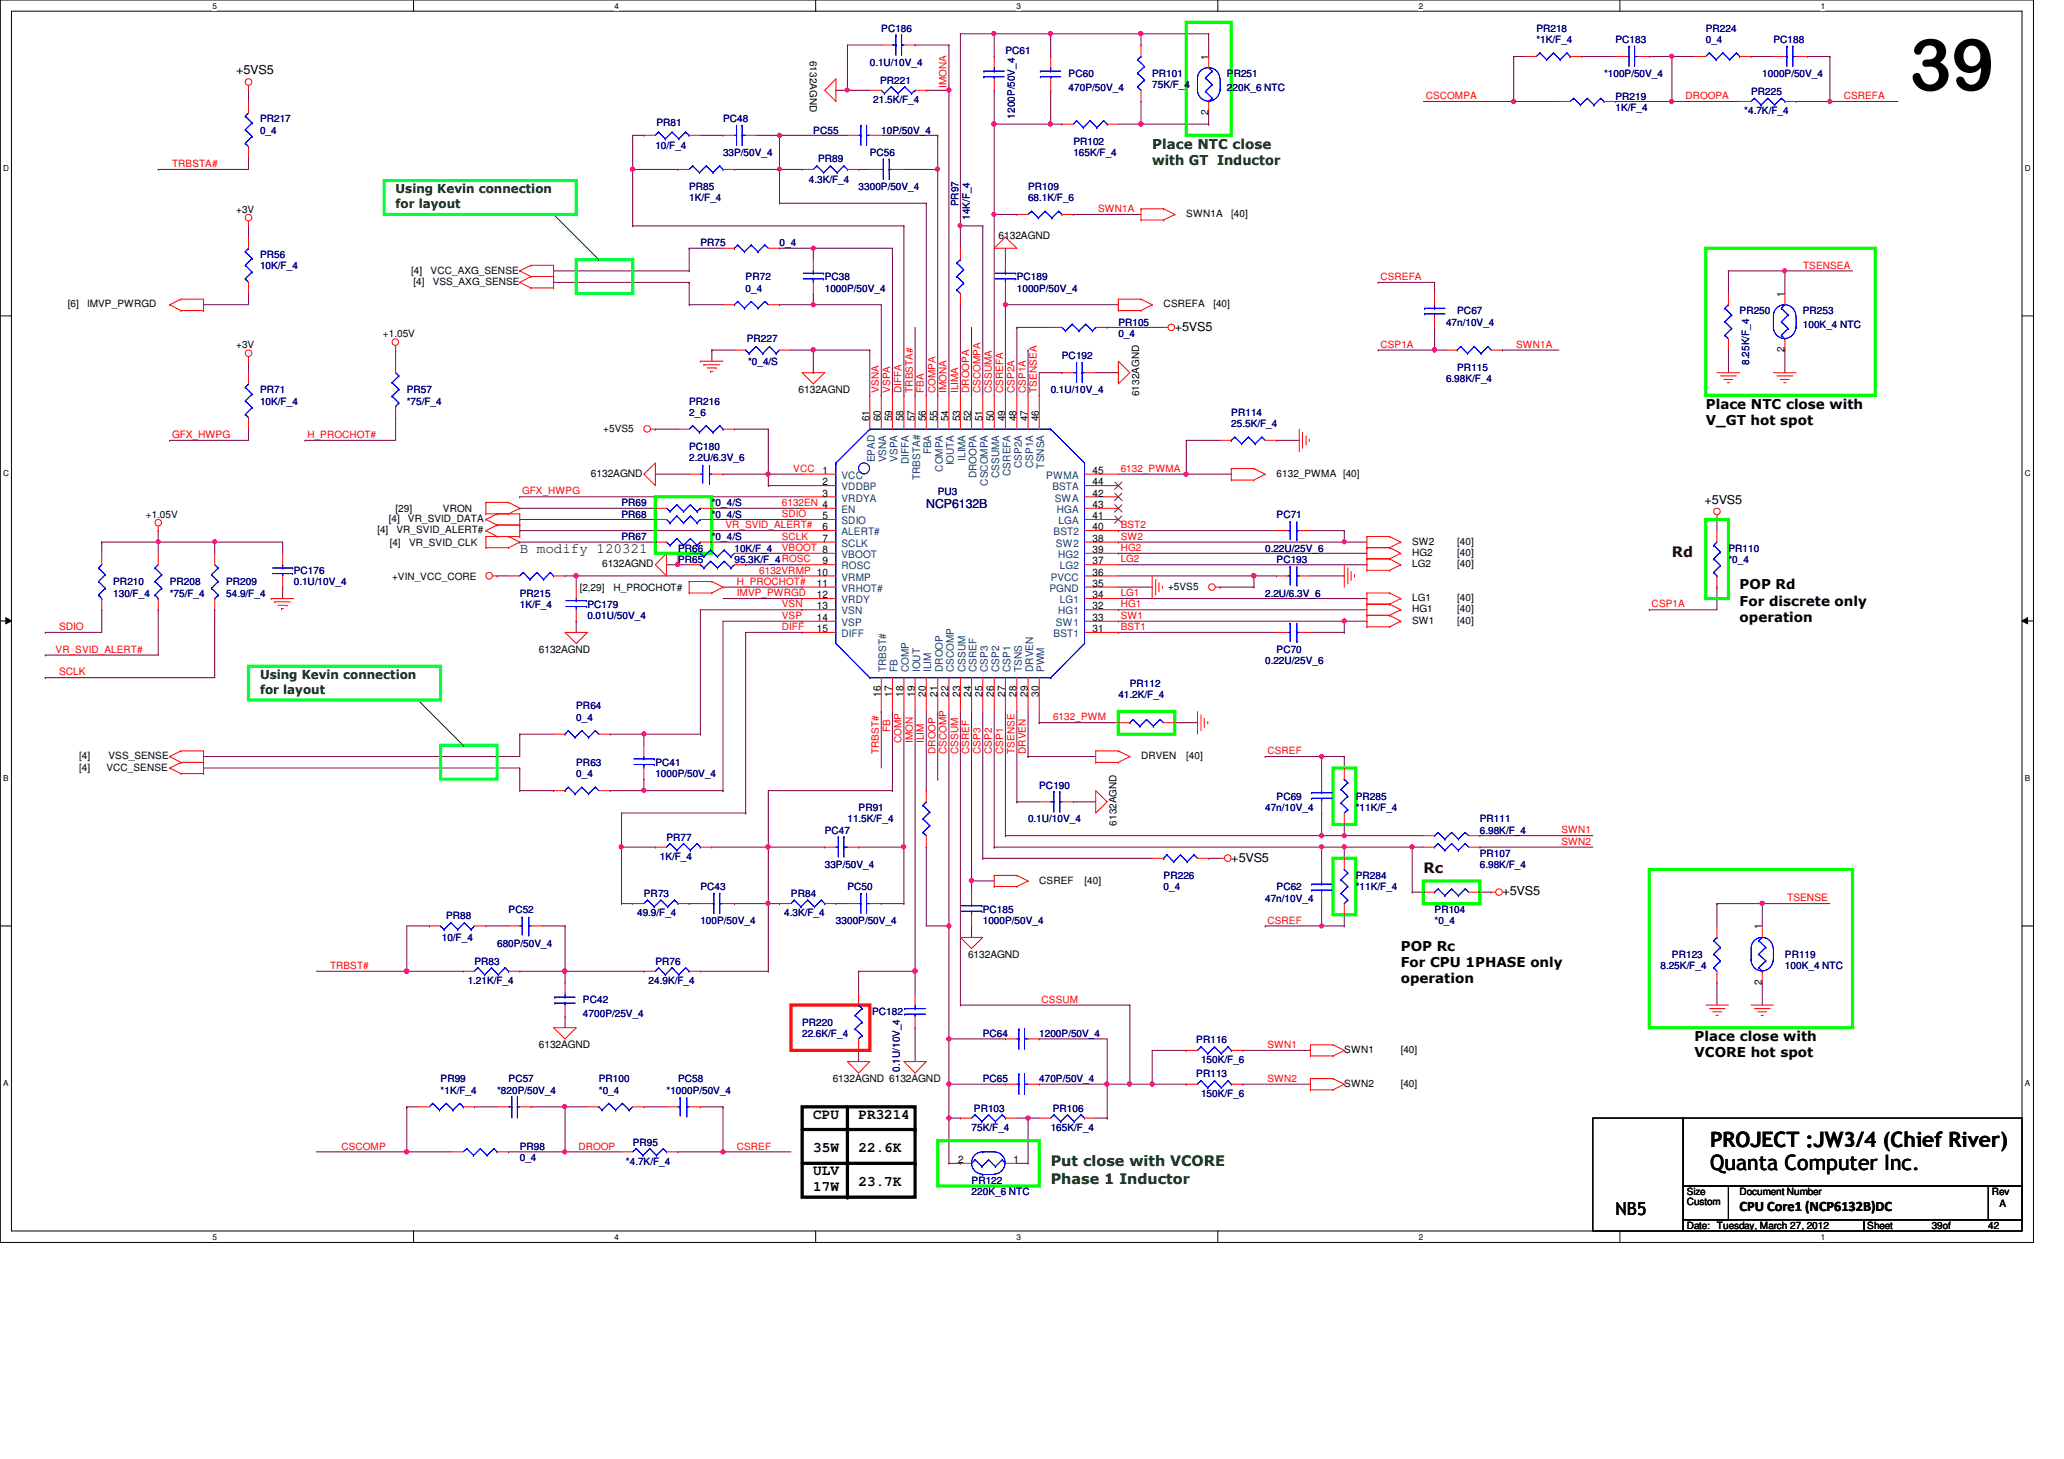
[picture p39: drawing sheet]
<svg xmlns="http://www.w3.org/2000/svg" width="297mm" height="210mm" viewBox="0 0 297 210" stroke-linecap="round" stroke-linejoin="round" font-family="sans-serif">
<defs><g id="words">
<text font-size="10.4" x="274.7" y="13">39</text>
<g font-size="3">
<text x="246.1" y="165.1">PROJECT :JW3/4 (Chief River)</text>
<text x="246.1" y="168.3">Quanta Computer Inc.</text>
</g>
<text font-size="2.6" x="232.5" y="174.8">NB5</text>
<g font-size="2.1">
<text x="74.8" y="79.6">B modify 120321</text>
<text x="117" y="161">CPU</text>
<text x="123.6" y="161">PR3214</text>
<text x="117" y="165.9">35W</text>
<text x="123.6" y="165.9">22.6K</text>
<text x="117" y="169.1">ULV</text>
<text x="117" y="171.4">17W</text>
<text x="123.6" y="170.7">23.7K</text>
<text x="250.4" y="174.3">CPU Core1 (NCP6132B)DC</text>
</g>
<g font-size="2.1" fill="#400000">
<text x="240.6" y="80.1">Rd</text>
<text x="204.8" y="125.6">Rc</text>
</g>
<g font-size="2.1" fill="#004000">
<text x="151.2" y="167.9">Put close with VCORE</text>
<text x="151.2" y="170.3">Phase 1 Inductor</text>
</g>
<g font-size="1.9" fill="#004000">
<text x="165.8" y="21.4">Place NTC close</text>
<text x="165.8" y="23.7">with GT Inductor</text>
</g>
<g font-size="1.9">
<text x="245.5" y="58.8">Place NTC close with</text>
<text x="245.5" y="61.2">V_GT hot spot</text>
<text x="250.4" y="84.8">POP Rd</text>
<text x="250.4" y="87.2">For discrete only</text>
<text x="250.4" y="89.5">operation</text>
<text x="201.6" y="136.9">POP Rc</text>
<text x="201.6" y="139.2">For CPU 1PHASE only</text>
<text x="201.6" y="141.5">operation</text>
<text x="243.9" y="149.9">Place close with</text>
<text x="243.9" y="152.2">VCORE hot spot</text>
</g>
<g font-size="1.8">
<text x="34" y="10.7">+5VS5</text>
<text x="169.1" y="47.6">+5VS5</text>
<text x="245.3" y="72.5">+5VS5</text>
<text x="177.2" y="124">+5VS5</text>
<text x="216.2" y="128.9">+5VS5</text>
</g>
<g font-size="1.8" fill="#004000">
<text x="56.9" y="27.8">Using Kevin connection</text>
<text x="56.9" y="30">for layout</text>
<text x="37.4" y="97.7">Using Kevin connection</text>
<text x="37.4" y="99.9">for layout</text>
</g>
<text font-size="1.8" fill="#000080" x="133.3" y="73.1">NCP6132B</text>
<g font-size="1.5">
<text x="173.9" y="8.6" transform="rotate(-90 173.9 8.6)">1</text>
<text x="173.9" y="16.6" transform="rotate(-90 173.9 16.6)">2</text>
<text x="143.7" y="34.3">6132AGND</text>
<text x="256.8" y="42.7" transform="rotate(-90 256.8 42.7)">1</text>
<text x="256.8" y="50.7" transform="rotate(-90 256.8 50.7)">2</text>
<text x="114.9" y="56.6">6132AGND</text>
<text x="125.1" y="60.6" transform="rotate(-90 125.1 60.6)">61</text>
<text x="126.8" y="60.6" transform="rotate(-90 126.8 60.6)">60</text>
<text x="128.4" y="60.6" transform="rotate(-90 128.4 60.6)">59</text>
<text x="130" y="60.6" transform="rotate(-90 130 60.6)">58</text>
<text x="131.7" y="60.6" transform="rotate(-90 131.7 60.6)">57</text>
<text x="133.3" y="60.6" transform="rotate(-90 133.3 60.6)">56</text>
<text x="134.9" y="60.6" transform="rotate(-90 134.9 60.6)">55</text>
<text x="136.5" y="60.6" transform="rotate(-90 136.5 60.6)">54</text>
<text x="138.2" y="60.6" transform="rotate(-90 138.2 60.6)">53</text>
<text x="139.8" y="60.6" transform="rotate(-90 139.8 60.6)">52</text>
<text x="141.4" y="60.6" transform="rotate(-90 141.4 60.6)">51</text>
<text x="143" y="60.6" transform="rotate(-90 143 60.6)">50</text>
<text x="144.6" y="60.6" transform="rotate(-90 144.6 60.6)">49</text>
<text x="146.3" y="60.6" transform="rotate(-90 146.3 60.6)">48</text>
<text x="147.9" y="60.6" transform="rotate(-90 147.9 60.6)">47</text>
<text x="149.5" y="60.6" transform="rotate(-90 149.5 60.6)">46</text>
<text x="85" y="68.6">6132AGND</text>
<text x="118.4" y="71.5">3</text>
<text x="118.4" y="68.2">1</text>
<text x="118.4" y="69.8">2</text>
<text x="157.2" y="71.5">42</text>
<text x="157.2" y="69.8">44</text>
<text x="157.2" y="68.2">45</text>
<text x="118.4" y="74.7">5</text>
<text x="118.4" y="76.3">6</text>
<text x="118.4" y="78">7</text>
<text x="157.2" y="74.7">41</text>
<text x="157.2" y="76.3">40</text>
<text x="157.2" y="78">38</text>
<text x="157.2" y="73.1">43</text>
<text x="86.7" y="81.7">6132AGND</text>
<text x="118.4" y="81.2">9</text>
<text x="157.2" y="82.8">36</text>
<text x="157.2" y="79.6">39</text>
<text x="157.2" y="81.2">37</text>
<text x="117.6" y="84.5">11</text>
<text x="117.6" y="89.4">14</text>
<text x="117.6" y="86.1">12</text>
<text x="117.6" y="87.7">13</text>
<text x="157.2" y="84.5">35</text>
<text x="157.2" y="86.1">34</text>
<text x="157.2" y="89.4">33</text>
<text x="157.2" y="87.7">32</text>
<text x="77.6" y="94">6132AGND</text>
<text x="117.6" y="91">15</text>
<text x="157.2" y="91">31</text>
<text x="126.8" y="100.3" transform="rotate(-90 126.8 100.3)">16</text>
<text x="128.4" y="100.3" transform="rotate(-90 128.4 100.3)">17</text>
<text x="130" y="100.3" transform="rotate(-90 130 100.3)">18</text>
<text x="131.7" y="100.3" transform="rotate(-90 131.7 100.3)">19</text>
<text x="133.3" y="100.3" transform="rotate(-90 133.3 100.3)">20</text>
<text x="134.9" y="100.3" transform="rotate(-90 134.9 100.3)">21</text>
<text x="136.5" y="100.3" transform="rotate(-90 136.5 100.3)">22</text>
<text x="138.2" y="100.3" transform="rotate(-90 138.2 100.3)">23</text>
<text x="139.8" y="100.3" transform="rotate(-90 139.8 100.3)">24</text>
<text x="141.4" y="100.3" transform="rotate(-90 141.4 100.3)">25</text>
<text x="143" y="100.3" transform="rotate(-90 143 100.3)">26</text>
<text x="144.6" y="100.3" transform="rotate(-90 144.6 100.3)">27</text>
<text x="146.3" y="100.3" transform="rotate(-90 146.3 100.3)">28</text>
<text x="147.9" y="100.3" transform="rotate(-90 147.9 100.3)">29</text>
<text x="149.5" y="100.3" transform="rotate(-90 149.5 100.3)">30</text>
<text x="139.3" y="137.9">6132AGND</text>
<text x="253.6" y="133.8" transform="rotate(-90 253.6 133.8)">1</text>
<text x="253.6" y="141.7" transform="rotate(-90 253.6 141.7)">2</text>
<text x="77.6" y="150.9">6132AGND</text>
<text x="119.8" y="155.8">6132AGND 6132AGND</text>
<text x="137.9" y="167.4">2</text>
<text x="145.8" y="167.4">1</text>
</g>
<g font-size="1.5" fill="#f00">
<text x="24.8" y="63">GFX_HWPG</text>
<text x="8.5" y="90.7">SDIO</text>
<text x="8.5" y="97.2">SCLK</text>
<text x="257.2" y="129.7">TSENSE</text>
</g>
<g font-size="1.5" fill="#004080">
<text x="134" y="65.4" transform="rotate(-90 134 65.4)">FBA</text>
<text x="121.1" y="68.9">VCC</text>
<text x="121.1" y="70.6">VDDBP</text>
<text x="125.9" y="66.5" transform="rotate(-90 125.9 66.5)">EPAD</text>
<text x="127.5" y="66.5" transform="rotate(-90 127.5 66.5)">VSNA</text>
<text x="129.2" y="66.5" transform="rotate(-90 129.2 66.5)">VSPA</text>
<text x="130.8" y="66.8" transform="rotate(-90 130.8 66.8)">DIFFA</text>
<text x="132.4" y="69.1" transform="rotate(-90 132.4 69.1)">TRBSTA#</text>
<text x="135.7" y="67.9" transform="rotate(-90 135.7 67.9)">COMPA</text>
<text x="137.3" y="67" transform="rotate(-90 137.3 67)">IOUTA</text>
<text x="138.9" y="66.3" transform="rotate(-90 138.9 66.3)">ILIMA</text>
<text x="140.5" y="68.8" transform="rotate(-90 140.5 68.8)">DROOPA</text>
<text x="142.2" y="69.9" transform="rotate(-90 142.2 69.9)">CSCOMPA</text>
<text x="143.8" y="68.8" transform="rotate(-90 143.8 68.8)">CSSUMA</text>
<text x="145.4" y="68.5" transform="rotate(-90 145.4 68.5)">CSREFA</text>
<text x="147.1" y="67.4" transform="rotate(-90 147.1 67.4)">CSP2A</text>
<text x="148.7" y="67.4" transform="rotate(-90 148.7 67.4)">CSP1A</text>
<text x="150.3" y="67.4" transform="rotate(-90 150.3 67.4)">TSNSA</text>
<text x="150.6" y="68.9">PWMA</text>
<text x="151.5" y="70.6">BSTA</text>
<text x="121.1" y="73.8">EN</text>
<text x="121.1" y="75.4">SDIO</text>
<text x="121.1" y="77">ALERT#</text>
<text x="121.1" y="72.2">VRDYA</text>
<text x="151.6" y="77">BST2</text>
<text x="151.8" y="72.2">SWA</text>
<text x="152.1" y="73.8">HGA</text>
<text x="152.4" y="75.4">LGA</text>
<text x="121.1" y="82">ROSC</text>
<text x="121.1" y="78.7">SCLK</text>
<text x="121.1" y="83.6">VRMP</text>
<text x="121.1" y="80.3">VBOOT</text>
<text x="151.2" y="83.6">PVCC</text>
<text x="152" y="78.7">SW2</text>
<text x="152.3" y="80.3">HG2</text>
<text x="152.5" y="82">LG2</text>
<text x="121.1" y="85.2">VRHOT#</text>
<text x="121.1" y="86.8">VRDY</text>
<text x="121.1" y="88.4">VSN</text>
<text x="151" y="85.2">PGND</text>
<text x="152.3" y="88.4">HG1</text>
<text x="152.5" y="86.8">LG1</text>
<text x="121.1" y="90.1">VSP</text>
<text x="121.1" y="91.7">DIFF</text>
<text x="151.6" y="91.7">BST1</text>
<text x="152" y="90.1">SW1</text>
<text x="127.5" y="96.7" transform="rotate(-90 127.5 96.7)">TRBST#</text>
<text x="129.2" y="96.7" transform="rotate(-90 129.2 96.7)">FB</text>
<text x="130.8" y="96.7" transform="rotate(-90 130.8 96.7)">COMP</text>
<text x="132.4" y="96.7" transform="rotate(-90 132.4 96.7)">IOUT</text>
<text x="134" y="96.7" transform="rotate(-90 134 96.7)">ILIM</text>
<text x="135.7" y="96.7" transform="rotate(-90 135.7 96.7)">DROOP</text>
<text x="137.3" y="96.7" transform="rotate(-90 137.3 96.7)">CSCOMP</text>
<text x="138.9" y="96.7" transform="rotate(-90 138.9 96.7)">CSSUM</text>
<text x="140.5" y="96.7" transform="rotate(-90 140.5 96.7)">CSREF</text>
<text x="142.2" y="96.7" transform="rotate(-90 142.2 96.7)">CSP3</text>
<text x="143.8" y="96.7" transform="rotate(-90 143.8 96.7)">CSP2</text>
<text x="145.4" y="96.7" transform="rotate(-90 145.4 96.7)">CSP1</text>
<text x="147.1" y="96.7" transform="rotate(-90 147.1 96.7)">TSNS</text>
<text x="148.7" y="96.7" transform="rotate(-90 148.7 96.7)">DRVEN</text>
<text x="150.3" y="96.7" transform="rotate(-90 150.3 96.7)">PWM</text>
</g>
<g font-size="1.4" fill="#000080">
<text x="126.8" y="4.6">PC186</text>
<text x="221.1" y="4.6">PR218</text>
<text x="245.5" y="4.6">PR224</text>
<text x="125.2" y="9.5">0.1U/10V_4</text>
<text x="144.7" y="7.8">PC61</text>
<text x="153.8" y="11.1">PC60</text>
<text x="165.8" y="11.1">PR101</text>
<text x="176.6" y="11.1">PR251</text>
<text x="221.1" y="6.2">*1K/F_4</text>
<text x="230.8" y="11.1">*100P/50V_4</text>
<text x="232.5" y="6.2">PC183</text>
<text x="245.5" y="6.2">0_4</text>
<text x="253.6" y="11.1">1000P/50V_4</text>
<text x="255.2" y="6.2">PC188</text>
<text x="37.4" y="17.6">PR217</text>
<text x="104.1" y="17.6">PC48</text>
<text x="125.7" y="14.8">21.5K/F_4</text>
<text x="126.7" y="12.1">PR221</text>
<text x="146" y="17.1" transform="rotate(-90 146 17.1)">1200P/50V_4</text>
<text x="153.8" y="13">470P/50V_4</text>
<text x="165.8" y="12.7">75K/F_4</text>
<text x="176.6" y="13">220K_6 NTC</text>
<text x="232.5" y="14.4">PR219</text>
<text x="232.5" y="16">1K/F_4</text>
<text x="251" y="16.5">*4.7K/F_4</text>
<text x="252" y="13.7">PR225</text>
<text x="37.4" y="19.2">0_4</text>
<text x="94.3" y="21.5">10/F_4</text>
<text x="94.5" y="18.1">PR81</text>
<text x="104.1" y="22.5">33P/50V_4</text>
<text x="117" y="19.2">PC55</text>
<text x="117.7" y="23.3">PR89</text>
<text x="125.2" y="22.5">PC56</text>
<text x="126.8" y="19.2">10P/50V_4</text>
<text x="154.5" y="20.8">PR102</text>
<text x="154.5" y="22.5">165K/F_4</text>
<text x="99.2" y="27.3">PR85</text>
<text x="99.2" y="29">1K/F_4</text>
<text x="116.4" y="26.4">4.3K/F_4</text>
<text x="123.6" y="27.3">3300P/50V_4</text>
<text x="137.9" y="29.7" transform="rotate(-90 137.9 29.7)">PR97</text>
<text x="148" y="27.3">PR109</text>
<text x="148" y="29">68.1K/F_6</text>
<text x="100.8" y="35.5">PR75</text>
<text x="112.2" y="35.5">0_4</text>
<text x="139.6" y="31.7" transform="rotate(-90 139.6 31.7)">14K/F_4</text>
<text x="37.4" y="37.1">PR56</text>
<text x="37.4" y="38.7">10K/F_4</text>
<text x="107.3" y="40.3">PR72</text>
<text x="107.3" y="42">0_4</text>
<text x="118.7" y="40.3">PC38</text>
<text x="118.7" y="42">1000P/50V_4</text>
<text x="146.3" y="40.3">PC189</text>
<text x="146.3" y="42">1000P/50V_4</text>
<text x="160.9" y="46.9">PR105</text>
<text x="208.1" y="46.9">47n/10V_4</text>
<text x="209.7" y="45.2">PC67</text>
<text x="250.4" y="45.2">PR250</text>
<text x="259.5" y="45.2">PR253</text>
<text x="259.5" y="47.2">100K_4 NTC</text>
<text x="107.5" y="49.1">PR227</text>
<text x="107.7" y="52.5">*0_4/S</text>
<text x="152.8" y="51.7">PC192</text>
<text x="160.9" y="48.5">0_4</text>
<text x="209.7" y="53.3">PR115</text>
<text x="251.7" y="52.5" transform="rotate(-90 251.7 52.5)">8.25K/F_4</text>
<text x="37.4" y="56.6">PR71</text>
<text x="37.4" y="58.3">10K/F_4</text>
<text x="58.5" y="56.6">PR57</text>
<text x="58.5" y="58.3">*75/F_4</text>
<text x="99.2" y="58.3">PR216</text>
<text x="99.2" y="59.9">2_6</text>
<text x="151.2" y="56.6">0.1U/10V_4</text>
<text x="177.2" y="59.9">PR114</text>
<text x="208.1" y="55">6.98K/F_4</text>
<text x="99.2" y="64.7">PC180</text>
<text x="177.2" y="61.5">25.5K/F_4</text>
<text x="99.2" y="66.4">2.2U/6.3V_6</text>
<text x="135" y="71.2">PU3</text>
<text x="89.4" y="72.9">PR69</text>
<text x="89.4" y="74.5">PR68</text>
<text x="89.4" y="77.7">PR67</text>
<text x="102.4" y="72.9">*0_4/S</text>
<text x="102.4" y="74.5">*0_4/S</text>
<text x="102.4" y="77.7">*0_4/S</text>
<text x="183.7" y="74.5">PC71</text>
<text x="42.3" y="82.6">PC176</text>
<text x="97.6" y="81">PR65</text>
<text x="97.6" y="79.4">PR66</text>
<text x="105.7" y="81">95.3K/F_4ROSC</text>
<text x="105.7" y="79.4">10K/F_4</text>
<text x="182.1" y="79.4">0.22U/25V_6</text>
<text x="183.7" y="81">PC193</text>
<text x="248.7" y="79.4">PR110</text>
<text x="248.7" y="81">*0_4</text>
<text x="16.3" y="84.2">PR210</text>
<text x="16.3" y="85.9">130/F_4</text>
<text x="24.4" y="84.2">PR208</text>
<text x="24.4" y="85.9">*75/F_4</text>
<text x="32.6" y="84.2">PR209</text>
<text x="32.6" y="85.9">54.9/F_4</text>
<text x="42.3" y="84.2">0.1U/10V_4</text>
<text x="74.8" y="85.9">PR215</text>
<text x="74.8" y="87.5">1K/F_4</text>
<text x="84.5" y="87.5">PC179</text>
<text x="84.5" y="89.1">0.01U/50V_4</text>
<text x="182.1" y="85.9">2.2U/6.3V_6</text>
<text x="182.1" y="95.6">0.22U/25V_6</text>
<text x="183.7" y="94">PC70</text>
<text x="160.9" y="100.5">41.2K/F_4</text>
<text x="162.6" y="98.9">PR112</text>
<text x="82.9" y="102.1">PR64</text>
<text x="82.9" y="103.8">0_4</text>
<text x="82.9" y="110.2">PR63</text>
<text x="82.9" y="111.9">0_4</text>
<text x="94.3" y="110.2">PC41</text>
<text x="94.3" y="111.9">1000P/50V_4</text>
<text x="149.6" y="113.5">PC190</text>
<text x="122" y="118.4">11.5K/F_4</text>
<text x="123.6" y="116.8">PR91</text>
<text x="148" y="118.4">0.1U/10V_4</text>
<text x="182.1" y="116.8">47n/10V_4</text>
<text x="183.7" y="115.1">PC69</text>
<text x="195.1" y="115.1">PR285</text>
<text x="195.1" y="116.8">*11K/F_4</text>
<text x="213" y="118.4">PR111</text>
<text x="95" y="123.7">1K/F_4</text>
<text x="95.9" y="121">PR77</text>
<text x="118.7" y="120">PC47</text>
<text x="118.7" y="124.9">33P/50V_4</text>
<text x="213" y="123.3">PR107</text>
<text x="213" y="124.9">6.98K/F_4</text>
<text x="213" y="120">6.98K/F_4</text>
<text x="73.2" y="131.4">PC52</text>
<text x="91.7" y="131.9">49.9/F_4</text>
<text x="92.7" y="129.1">PR73</text>
<text x="100.8" y="128.1">PC43</text>
<text x="112.9" y="131.9">4.3K/F_4</text>
<text x="113.8" y="129.1">PR84</text>
<text x="122" y="128.1">PC50</text>
<text x="141.4" y="131.4">PC185</text>
<text x="167.5" y="126.5">PR226</text>
<text x="167.5" y="128.1">0_4</text>
<text x="182.1" y="129.8">47n/10V_4</text>
<text x="183.7" y="128.1">PC62</text>
<text x="195.1" y="126.5">PR284</text>
<text x="195.1" y="128.1">*11K/F_4</text>
<text x="206.5" y="131.4">PR104</text>
<text x="63.6" y="135.5">10/F_4</text>
<text x="64.2" y="132.2">PR88</text>
<text x="71.5" y="136.3">680P/50V_4</text>
<text x="100.8" y="133">100P/50V_4</text>
<text x="120.3" y="133">3300P/50V_4</text>
<text x="141.4" y="133">1000P/50V_4</text>
<text x="206.5" y="133">*0_4</text>
<text x="240.6" y="137.9">PR123</text>
<text x="256.9" y="137.9">PR119</text>
<text x="67.3" y="141.6">1.21K/F_4</text>
<text x="68.3" y="138.9">PR83</text>
<text x="93.3" y="141.6">24.9K/F_4</text>
<text x="94.3" y="138.9">PR76</text>
<text x="239" y="139.5">8.25K/F_4</text>
<text x="256.9" y="139.5">100K_4 NTC</text>
<text x="83.9" y="144.4">PC42</text>
<text x="83.9" y="146.3">4700P/25V_4</text>
<text x="115.4" y="147.7">PR220</text>
<text x="115.4" y="149.3">22.6K/F_4</text>
<text x="125.5" y="146">PC182</text>
<text x="141.4" y="149.3">PC64</text>
<text x="149.6" y="149.3">1200P/50V_4</text>
<text x="63.4" y="155.8">PR99</text>
<text x="73.2" y="155.8">PC57</text>
<text x="86.2" y="155.8">PR100</text>
<text x="97.6" y="155.8">PC58</text>
<text x="129.5" y="154.3" transform="rotate(-90 129.5 154.3)">0.1U/10V_4</text>
<text x="141.4" y="155.8">PC65</text>
<text x="149.6" y="155.8">470P/50V_4</text>
<text x="172.2" y="154.9">PR113</text>
<text x="172.2" y="150.1">PR116</text>
<text x="172.8" y="153">150K/F_6</text>
<text x="63.4" y="157.4">*1K/F_4</text>
<text x="71.5" y="157.4">*820P/50V_4</text>
<text x="86.2" y="157.4">*0_4</text>
<text x="95.9" y="157.4">*1000P/50V_4</text>
<text x="140.2" y="160">PR103</text>
<text x="151.5" y="160">PR106</text>
<text x="172.8" y="157.9">150K/F_6</text>
<text x="74.8" y="165.5">PR98</text>
<text x="74.8" y="167.1">0_4</text>
<text x="90.1" y="167.6">*4.7K/F_4</text>
<text x="91.1" y="164.9">PR95</text>
<text x="139.8" y="162.8">75K/F_4</text>
<text x="151.2" y="162.8">165K/F_4</text>
<text x="139.8" y="170.4">PR122</text>
<text x="139.8" y="172">220K_6 NTC</text>
</g>
<g font-size="1.4">
<text x="116.5" y="8.8" transform="rotate(90 116.5 8.8)">6132AGND</text>
<text x="34" y="30.6">+3V</text>
<text x="170.7" y="31.2">SWN1A</text>
<text x="177.2" y="31.2">[40]</text>
<text x="59.2" y="39.4">[4]</text>
<text x="59.5" y="41">[4]</text>
<text x="62" y="39.4">VCC_AXG_SENSE</text>
<text x="62.3" y="41">VSS_AXG_SENSE</text>
<text x="9.8" y="44.2">[6]</text>
<text x="12.5" y="44.2">IMVP_PWRGD</text>
<text x="167.5" y="44.2">CSREFA</text>
<text x="174.6" y="44.2">[40]</text>
<text x="34" y="50.1">+3V</text>
<text x="55.1" y="48.5">+1.05V</text>
<text x="164" y="57" transform="rotate(-90 164 57)">6132AGND</text>
<text x="86.8" y="62.1">+5VS5</text>
<text x="183.7" y="68.6">6132_PWMA [40]</text>
<text x="21" y="74.5">+1.05V</text>
<text x="54.3" y="76.8">[4]</text>
<text x="56" y="75.1">[4]</text>
<text x="56.9" y="73.7">[29]</text>
<text x="57.1" y="76.8">VR_SVID_ALERT#</text>
<text x="58.7" y="75.1">VR_SVID_DATA</text>
<text x="63.8" y="73.7">VRON</text>
<text x="56.1" y="78.6">[4]</text>
<text x="56.4" y="83.4">+VIN_VCC_CORE</text>
<text x="58.9" y="78.6">VR_SVID_CLK</text>
<text x="203.2" y="81.7">LG2</text>
<text x="203.2" y="80">HG2</text>
<text x="203.2" y="78.4">SW2</text>
<text x="209.7" y="80">[40]</text>
<text x="209.7" y="81.7">[40]</text>
<text x="209.7" y="78.4">[40]</text>
<text x="83.4" y="85">[2,29]</text>
<text x="88.3" y="85">H_PROCHOT#</text>
<text x="168.1" y="84.9">+5VS5</text>
<text x="203.2" y="89.8">SW1</text>
<text x="203.2" y="88.1">HG1</text>
<text x="203.2" y="86.5">LG1</text>
<text x="209.7" y="88.1">[40]</text>
<text x="209.7" y="89.8">[40]</text>
<text x="209.7" y="86.5">[40]</text>
<text x="11.4" y="109.3">[4]</text>
<text x="11.4" y="110.9">[4]</text>
<text x="15.3" y="110.9">VCC_SENSE</text>
<text x="15.6" y="109.3">VSS_SENSE</text>
<text x="164.2" y="109.3">DRVEN</text>
<text x="170.7" y="109.3">[40]</text>
<text x="160.7" y="118.8" transform="rotate(-90 160.7 118.8)">6132AGND</text>
<text x="149.6" y="127.2">CSREF</text>
<text x="156.1" y="127.2">[40]</text>
<text x="193.5" y="151.6">SWN1</text>
<text x="201.6" y="151.6">[40]</text>
<text x="193.5" y="156.4">SWN2</text>
<text x="201.6" y="156.4">[40]</text>
<text x="242.7" y="172">Size</text>
<text x="242.7" y="173.5">Custom</text>
<text x="250.4" y="172">Document Number</text>
<text x="286.6" y="172">Rev</text>
<text x="287.7" y="173.7">A</text>
<text x="242.7" y="176.9">Date: Tuesday, March 27, 2012</text>
<text x="268.7" y="176.9">Sheet</text>
<text x="278" y="176.9">39of</text>
<text x="286.1" y="176.9">42</text>
</g>
<g font-size="1.4" fill="#f00">
<text x="136.2" y="12.7" transform="rotate(-90 136.2 12.7)">IMONA</text>
<text x="205.2" y="14.3">CSCOMPA</text>
<text x="242.6" y="14.3">DROOPA</text>
<text x="265.3" y="14.3">CSREFA</text>
<text x="24.8" y="24">TRBSTA#</text>
<text x="158" y="30.5">SWN1A</text>
<text x="198.7" y="40.3">CSREFA</text>
<text x="259.5" y="38.7">TSENSEA</text>
<text x="198.7" y="50">CSP1A</text>
<text x="218.2" y="50">SWN1A</text>
<text x="126.5" y="56.6" transform="rotate(-90 126.5 56.6)">VSNA</text>
<text x="128.1" y="56.6" transform="rotate(-90 128.1 56.6)">VSPA</text>
<text x="129.7" y="56.6" transform="rotate(-90 129.7 56.6)">DIFFA</text>
<text x="131.4" y="56.6" transform="rotate(-90 131.4 56.6)">TRBSTA#</text>
<text x="133" y="56.6" transform="rotate(-90 133 56.6)">FBA</text>
<text x="134.6" y="56.6" transform="rotate(-90 134.6 56.6)">COMPA</text>
<text x="136.2" y="56.6" transform="rotate(-90 136.2 56.6)">IMONA</text>
<text x="137.9" y="56.6" transform="rotate(-90 137.9 56.6)">ILIMA</text>
<text x="139.5" y="56.6" transform="rotate(-90 139.5 56.6)">DROOPA</text>
<text x="141.1" y="56.6" transform="rotate(-90 141.1 56.6)">CSCOMPA</text>
<text x="142.7" y="56.6" transform="rotate(-90 142.7 56.6)">CSSUMA</text>
<text x="144.4" y="56.6" transform="rotate(-90 144.4 56.6)">CSREFA</text>
<text x="146" y="56.6" transform="rotate(-90 146 56.6)">CSP2A</text>
<text x="147.6" y="56.6" transform="rotate(-90 147.6 56.6)">CSP1A</text>
<text x="149.2" y="56.6" transform="rotate(-90 149.2 56.6)">TSENSEA</text>
<text x="44.2" y="63">H_PROCHOT#</text>
<text x="75.1" y="71.2">GFX_HWPG</text>
<text x="114.2" y="67.9">VCC</text>
<text x="161.3" y="67.9">6132_PWMA</text>
<text x="104.4" y="76">VR_SVID_ALERT#</text>
<text x="112.5" y="74.4">SDIO</text>
<text x="112.5" y="77.7">SCLK</text>
<text x="112.5" y="72.8">6132EN 4</text>
<text x="161.3" y="77.7">SW2</text>
<text x="161.3" y="76">BST2</text>
<text x="109.3" y="82.5">6132VRMP 10</text>
<text x="112.5" y="79.3">VBOOT 8</text>
<text x="161.3" y="80.9">LG2</text>
<text x="161.3" y="79.3">HG2</text>
<text x="106" y="84.2">H_PROCHOT#</text>
<text x="106" y="85.8">IMVP_PWRGD</text>
<text x="112.5" y="89.1">VSP</text>
<text x="112.5" y="87.4">VSN</text>
<text x="161.3" y="85.8">LG1</text>
<text x="161.3" y="89.1">SW1</text>
<text x="161.3" y="87.4">HG1</text>
<text x="237.7" y="87.4">CSP1A</text>
<text x="8" y="93.9">VR_SVID_ALERT#</text>
<text x="112.5" y="90.7">DIFF</text>
<text x="161.3" y="90.7">BST1</text>
<text x="128.1" y="105.3" transform="rotate(-90 128.1 105.3)">FB</text>
<text x="129.7" y="106.9" transform="rotate(-90 129.7 106.9)">COMP</text>
<text x="131.4" y="106.9" transform="rotate(-90 131.4 106.9)">IMON</text>
<text x="133" y="106.9" transform="rotate(-90 133 106.9)">ILIM</text>
<text x="151.5" y="103.7">6132_PWM</text>
<text x="126.5" y="108.5" transform="rotate(-90 126.5 108.5)">TRBST#</text>
<text x="134.6" y="108.5" transform="rotate(-90 134.6 108.5)">DROOP</text>
<text x="136.2" y="108.5" transform="rotate(-90 136.2 108.5)">CSCOMP</text>
<text x="137.9" y="108.5" transform="rotate(-90 137.9 108.5)">CSSUM</text>
<text x="139.5" y="108.5" transform="rotate(-90 139.5 108.5)">CSREF</text>
<text x="141.1" y="108.5" transform="rotate(-90 141.1 108.5)">CSP3</text>
<text x="142.7" y="108.5" transform="rotate(-90 142.7 108.5)">CSP2</text>
<text x="144.4" y="108.5" transform="rotate(-90 144.4 108.5)">CSP1</text>
<text x="146" y="108.5" transform="rotate(-90 146 108.5)">TSENSE</text>
<text x="147.6" y="108.5" transform="rotate(-90 147.6 108.5)">DRVEN</text>
<text x="182.4" y="108.5">CSREF</text>
<text x="224.7" y="119.9">SWN1</text>
<text x="224.7" y="121.6">SWN2</text>
<text x="182.4" y="132.9">CSREF</text>
<text x="47.5" y="139.4">TRBST#</text>
<text x="149.9" y="144.3">CSSUM</text>
<text x="182.4" y="155.7">SWN2</text>
<text x="182.4" y="150.8">SWN1</text>
<text x="49.1" y="165.4">CSCOMP</text>
<text x="83.3" y="165.4">DROOP</text>
<text x="106" y="165.4">CSREF</text>
</g>
<g font-size="1.2">
<text x="30.6" y="1.2">5</text>
<text x="88.4" y="1.2">4</text>
<text x="146.3" y="1.2">3</text>
<text x="204.2" y="1.2">2</text>
<text x="262" y="1.2">1</text>
<text x=".5" y="24.6">D</text>
<text x="291.4" y="24.6">D</text>
<text x=".5" y="68.5">C</text>
<text x="291.4" y="68.5">C</text>
<text x=".5" y="112.4">B</text>
<text x="291.4" y="112.4">B</text>
<text x=".5" y="156.3">A</text>
<text x="291.4" y="156.3">A</text>
<text x="30.6" y="178.4">5</text>
<text x="88.4" y="178.4">4</text>
<text x="146.3" y="178.4">3</text>
<text x="204.2" y="178.4">2</text>
<text x="262" y="178.4">1</text>
</g>
</g></defs>
<path d="M0 0h292.6v178.8h-292.6zM1.6 1.6h289.4v175.6h-289.4z" fill="none" stroke="#000" stroke-width=".14"/>
<g fill="#fff">
<path d="M30.6 .2h.6v1.3h-.6z"/>
<path d="M30.6 177.3h.6v1.3h-.6z"/>
</g>
<path d="M59.5 0v1.6M59.5 177.2v1.6" fill="none" stroke="#000" stroke-width=".14"/>
<g fill="#fff">
<path d="M88.4 .2h.6v1.3h-.6z"/>
<path d="M88.4 177.3h.6v1.3h-.6z"/>
</g>
<path d="M117.4 0v1.6M117.4 177.2v1.6" fill="none" stroke="#000" stroke-width=".14"/>
<g fill="#fff">
<path d="M146.3 .2h.6v1.3h-.6z"/>
<path d="M146.3 177.3h.6v1.3h-.6z"/>
</g>
<path d="M175.3 0v1.6M175.3 177.2v1.6" fill="none" stroke="#000" stroke-width=".14"/>
<g fill="#fff">
<path d="M204.2 .2h.6v1.3h-.6z"/>
<path d="M204.2 177.3h.6v1.3h-.6z"/>
</g>
<path d="M233.1 0v1.6M233.1 177.2v1.6" fill="none" stroke="#000" stroke-width=".14"/>
<g fill="#fff">
<path d="M262 .2h.6v1.3h-.6z"/>
<path d="M262 177.3h.6v1.3h-.6z"/>
<path d="M.5 23.5h.8v1.3h-.8z"/>
<path d="M291.4 23.5h.8v1.3h-.8z"/>
<path d="M.5 67.4h.8v1.3h-.8z"/>
<path d="M291.4 67.4h.8v1.3h-.8z"/>
</g>
<path d="M0 45.5h1.6M291 45.5h1.6" fill="none" stroke="#000" stroke-width=".14"/>
<g fill="#fff">
<path d="M.5 111.3h.7v1.3h-.7z"/>
<path d="M291.4 111.3h.7v1.3h-.7z"/>
</g>
<path d="M0 89.4h1.6M.8 88.9l.8 .5-.8 .4zM291 89.4l.8-.5v.9zM291 89.4h1.6" fill="none" stroke="#000" stroke-width=".14"/>
<path d="M.8 88.9l.8 .5-.8 .4zM291 89.4l.8-.5v.9z" fill="#000"/>
<g fill="#fff">
<path d="M.5 155.2h.7v1.3h-.7z"/>
<path d="M291.4 155.2h.7v1.3h-.7z"/>
</g>
<path d="M0 133.3h1.6M291 133.3h1.6" fill="none" stroke="#000" stroke-width=".14"/>
<path d="M126.8 19.5h8.2M135 19.5h.1M151.2 17.9h1.6M152.8 17.9h.1M117 35.7h.1M117 35.7h11.4M144.7 43.9h16.2M160.9 43.9h.1M170.7 63.4h.1M170.7 63.4h4.9M157.7 160.9h1.6M159.3 160.9h.1" fill="none" stroke="#800040" stroke-width=".14"/>
<circle cx="117" cy="35.7" r=".3" fill="#f0f"/>
<circle cx="117" cy="35.7" r=".3" fill="none" stroke="#f0f" stroke-width=".14"/>
<path d="M91.1 24.4h6.5M97.6 24.4h.1M104.1 84.5h11.3M115.4 84.5h.1M180.5 82.9h3.2M183.7 82.9h.1M110.6 130h.1M110.6 121.9v8.1M149.6 149.5h.1M149.6 149.5h9.7" fill="none" stroke="#800040" stroke-width=".14"/>
<circle cx="110.5" cy="130" r=".3" fill="#f0f"/>
<circle cx="110.5" cy="130" r=".3" fill="none" stroke="#f0f" stroke-width=".14"/>
<path d="M193.5 78h.1M193.5 76.4v1.6M136.6 156v4.9M136.6 160.9h.1" fill="none" stroke="#800040" stroke-width=".14"/>
<circle cx="136.6" cy="156" r=".31" fill="#f0f"/>
<circle cx="136.6" cy="156" r=".31" fill="none" stroke="#f0f" stroke-width=".14"/>
<circle cx="136.6" cy="160.9" r=".3" fill="#f0f"/>
<circle cx="136.6" cy="160.9" r=".3" fill="none" stroke="#f0f" stroke-width=".14"/>
<g fill="none" stroke="#800040" stroke-width=".14">
<path d="M151.2 13h.1M151.2 13v4.9M143.1 30.9v26M143.1 56.9h.1M97.6 81.3h.1M97.6 81.3h1.6M100.8 87.8v17.9M160.9 81.3h35.8M196.7 81.3h.1M100.8 105.7h.1M169.1 104h.1M169.1 104h3.2"/>
<path d="M182.1 133.3h.1M182.1 133.3h8.1M213 121.9h.1M213 121.9h16.2M178.9 156h.1M178.9 156h9.7M247.1 141.4h.1M247.1 141.4v3.3"/>
</g>
<circle cx="190.2" cy="133.3" r=".3" fill="#f0f"/>
<circle cx="190.2" cy="133.3" r=".3" fill="none" stroke="#f0f" stroke-width=".14"/>
<g fill="none" stroke="#800040" stroke-width=".14">
<path d="M112.2 29.3h21.1M128.4 35.7h.1M128.4 35.7v21.2M130.1 24.4h4.9M133.3 29.3h.1M135 24.4h.1M94.3 68.2h.1M94.3 68.2h4.9M160.9 78h.1M160.9 78h32.6M170.7 68.2h.1M170.7 63.4v4.8"/>
<path d="M160.9 86.1h35.8M193.5 89.4h3.2M196.7 89.4h.1M196.7 86.1h.1M89.4 130h1.7M91.1 130h.1M138.2 144.7h24.4M159.3 156v4.9M162.6 144.7h.1M159.3 160.9h.1"/>
</g>
<circle cx="193.5" cy="78" r=".3" fill="#f0f"/>
<circle cx="193.5" cy="78" r=".3" fill="none" stroke="#f0f" stroke-width=".14"/>
<g fill="none" stroke="#800040" stroke-width=".14">
<path d="M91.1 19.5h1.6M92.7 19.5h.1M112.2 19.5h.1M112.2 19.5h9.8M135 19.5v4.9M164.2 14.6h.1M164.2 14.6v3.3M135 24.4h.1M144.7 35.7h.1M144.7 35.7v1.7M248.7 39h.1M248.7 39v3.2"/>
<path d="M102.4 50.4h.1M102.4 50.4v1.6M102.4 74.8h.1M102.4 74.8h13M203.2 121.9h.1M203.2 121.9h1.6M178.9 151.2h.1M178.9 151.2h9.7"/>
</g>
<circle cx="134.9" cy="24.3" r=".3" fill="#f0f"/>
<circle cx="134.9" cy="24.3" r=".3" fill="none" stroke="#f0f" stroke-width=".14"/>
<path d="M112.2 24.4h3.2M115.4 24.4h.1M117 50.4h8.2M125.2 50.4h.1M160.9 68.2h9.8M170.7 68.2h.1" fill="none" stroke="#800040" stroke-width=".14"/>
<circle cx="117" cy="50.4" r=".31" fill="#f0f"/>
<circle cx="117" cy="50.4" r=".31" fill="none" stroke="#f0f" stroke-width=".14"/>
<path d="M143.1 17.9v13M143.1 30.9h.1" fill="none" stroke="#800040" stroke-width=".14"/>
<circle cx="143" cy="17.8" r=".31" fill="#f0f"/>
<circle cx="143" cy="17.8" r=".31" fill="none" stroke="#f0f" stroke-width=".14"/>
<circle cx="143" cy="30.9" r=".3" fill="#f0f"/>
<circle cx="143" cy="30.9" r=".3" fill="none" stroke="#f0f" stroke-width=".14"/>
<path d="M173.9 17.9h.1M173.9 16.3v1.6M123.6 24.4h.1M123.6 24.4h1.6M237.4 87.8h.1M237.4 87.8h9.7M131.7 147.9h.1M131.7 147.9v4.9M165.8 156h4.9M170.7 156h.1M146.3 160.9h1.7M148 160.9h.1" fill="none" stroke="#800040" stroke-width=".14"/>
<circle cx="147.9" cy="160.9" r=".31" fill="#f0f"/>
<circle cx="147.9" cy="160.9" r=".31" fill="none" stroke="#f0f" stroke-width=".14"/>
<path d="M143.1 4.9h21.1M151.2 4.9h.1M164.2 4.9h.1M136.6 149.5h8.1M144.7 149.5h.1" fill="none" stroke="#800040" stroke-width=".14"/>
<circle cx="143" cy="4.8" r=".3" fill="#f0f"/>
<circle cx="143" cy="4.8" r=".3" fill="none" stroke="#f0f" stroke-width=".14"/>
<circle cx="151.2" cy="4.8" r=".3" fill="#f0f"/>
<circle cx="151.2" cy="4.8" r=".3" fill="none" stroke="#f0f" stroke-width=".14"/>
<path d="M136.6 13h.1M136.6 13v43.9M82.9 82.9h32.5M115.4 82.9h.1M110.6 113.8h17.8M128.4 113.8h.1M105.7 130h.1M105.7 130h4.9" fill="none" stroke="#800040" stroke-width=".14"/>
<circle cx="136.6" cy="12.9" r=".3" fill="#f0f"/>
<circle cx="136.6" cy="12.9" r=".3" fill="none" stroke="#f0f" stroke-width=".14"/>
<g fill="none" stroke="#800040" stroke-width=".14">
<path d="M164.2 6.5h.1M164.2 4.9v1.6M91.1 32.5h39M130.1 32.5h.1M133.3 29.3v27.6M133.3 56.9h.1M139.8 56.9h.1M139.8 47.1v9.8M144.7 43.9h.1M144.7 42.2v1.7M148 50.4h.1M148 50.4v6.5"/>
<path d="M256.9 50.4h.1M256.9 50.4v3.2M107.3 91h8.1M115.4 91h.1M89.4 117h17.9M107.3 117h.1M148 108.9h.1M148 108.9h9.7M99.2 130h.1M99.2 130h1.6M123.6 121.9h.1M123.6 139.8h.1"/>
<path d="M123.6 121.9h6.5M123.6 139.8h8.1M139.8 133.3h.1M139.8 133.3v1.6"/>
</g>
<circle cx="144.7" cy="43.9" r=".3" fill="#f0f"/>
<circle cx="144.7" cy="43.9" r=".3" fill="none" stroke="#f0f" stroke-width=".14"/>
<path d="M206.5 50.4h.1M206.5 50.4h1.6" fill="none" stroke="#800040" stroke-width=".14"/>
<circle cx="206.4" cy="50.4" r=".31" fill="#f0f"/>
<circle cx="206.4" cy="50.4" r=".31" fill="none" stroke="#f0f" stroke-width=".14"/>
<path d="M112.2 19.5h.1M112.2 19.5v4.9M74.8 71.5h.1M74.8 71.5h40.6M107.3 81.3h.1M107.3 81.3h8.1M247.1 130h.1M247.1 130h6.5" fill="none" stroke="#800040" stroke-width=".14"/>
<circle cx="112.2" cy="24.3" r=".3" fill="#f0f"/>
<circle cx="112.2" cy="24.3" r=".3" fill="none" stroke="#f0f" stroke-width=".14"/>
<circle cx="112.2" cy="19.5" r=".3" fill="#f0f"/>
<circle cx="112.2" cy="19.5" r=".3" fill="none" stroke="#f0f" stroke-width=".14"/>
<path d="M164.2 17.9h9.7M173.9 17.9h.1M104.1 89.4h11.3M115.4 89.4h.1M188.6 91h4.9M193.5 91h.1M149.6 156h.1M149.6 156h9.7M148 160.9h.1M148 160.9v6.5" fill="none" stroke="#800040" stroke-width=".14"/>
<circle cx="164.2" cy="17.8" r=".32" fill="#f0f"/>
<circle cx="164.2" cy="17.8" r=".32" fill="none" stroke="#f0f" stroke-width=".14"/>
<g fill="none" stroke="#800040" stroke-width=".14">
<path d="M108.9 19.5h3.3M112.2 19.5h.1M248.7 39h.1M248.7 39h8.2M89.4 117v4.9M138.2 102.4v42.3M143.1 102.4v19.5M144.7 102.4v17.9M89.4 121.9h.1M143.1 121.9h.1M144.7 120.3h.1M138.2 144.7h.1"/>
<path d="M165.8 151.2h4.9M170.7 151.2h.1M136.6 160.9h1.6M138.2 160.9h.1"/>
</g>
<circle cx="89.4" cy="121.9" r=".3" fill="#f0f"/>
<circle cx="89.4" cy="121.9" r=".3" fill="none" stroke="#f0f" stroke-width=".14"/>
<path d="M144.7 120.3h45.5M190.2 120.3h.1M165.8 156h.1M165.8 151.2v4.8" fill="none" stroke="#800040" stroke-width=".14"/>
<circle cx="165.8" cy="156" r=".31" fill="#f0f"/>
<circle cx="165.8" cy="156" r=".31" fill="none" stroke="#f0f" stroke-width=".14"/>
<g fill="none" stroke="#800040" stroke-width=".14">
<path d="M160.9 17.9h3.3M164.2 17.9h.1M141.4 32.5h.1M141.4 32.5v24.4M104.1 89.4v24.4M247.1 84.5h.1M247.1 84.5v3.3M104.1 113.8h.1M136.6 133.3v16.2M141.4 123.5h.1M141.4 123.5h24.4M136.6 149.5h.1"/>
<path d="M136.6 167.4h.1M136.6 160.9v6.5"/>
</g>
<circle cx="136.6" cy="149.5" r=".3" fill="#f0f"/>
<circle cx="136.6" cy="149.5" r=".3" fill="none" stroke="#f0f" stroke-width=".14"/>
<path d="M130.1 102.4v19.5M130.1 121.9h.1" fill="none" stroke="#800040" stroke-width=".14"/>
<circle cx="130" cy="121.9" r=".3" fill="#f0f"/>
<circle cx="130" cy="121.9" r=".3" fill="none" stroke="#f0f" stroke-width=".14"/>
<path d="M102.4 50.4h.1M102.4 50.4h3.3M104.1 86.1h11.3M115.4 86.1h.1M160.9 89.4h.1M160.9 89.4h32.6M146.3 115.4h.1M146.3 102.4v13M162.6 156h.1M162.6 144.7v11.3" fill="none" stroke="#800040" stroke-width=".14"/>
<circle cx="162.5" cy="156" r=".31" fill="#f0f"/>
<circle cx="162.5" cy="156" r=".31" fill="none" stroke="#f0f" stroke-width=".14"/>
<path d="M138.2 4.9v27.6M138.2 32.5h.1" fill="none" stroke="#800040" stroke-width=".14"/>
<circle cx="138.2" cy="32.5" r=".3" fill="#f0f"/>
<circle cx="138.2" cy="32.5" r=".3" fill="none" stroke="#f0f" stroke-width=".14"/>
<g fill="none" stroke="#800040" stroke-width=".14">
<path d="M91.1 32.5h.1M91.1 24.4v8.1M130.1 32.5v24.4M117 53.6h.1M117 50.4v3.2M130.1 56.9h.1M138.2 43.9h.1M138.2 43.9v13M144.7 56.9h.1M144.7 43.9v13M146.3 47.1h.1M146.3 47.1v9.8"/>
<path d="M193.5 89.4h.1M193.5 89.4v1.6M92.7 113.8h11.4M104.1 113.8h.1M123.6 151.2h.1M123.6 151.2v1.6M136.6 156h8.1M144.7 156h.1M136.6 167.4h1.6M138.2 167.4h.1"/>
</g>
<circle cx="193.5" cy="89.4" r=".3" fill="#f0f"/>
<circle cx="193.5" cy="89.4" r=".3" fill="none" stroke="#f0f" stroke-width=".14"/>
<g fill="none" stroke="#800040" stroke-width=".14">
<path d="M100.8 19.5h3.3M104.1 19.5h.1M164.2 4.9h9.7M173.9 4.9h.1M112.2 29.3h.1M112.2 24.4v4.9M154.5 30.9h.1M154.5 30.9h9.7M113.8 50.4h3.2M117 50.4h.1M126.8 56.9h.1M126.8 43.9v13"/>
<path d="M198.3 40.6h.1M198.3 40.6h8.2M248.7 50.4h.1M248.7 50.4v3.2M74.8 76.4h.1M74.8 76.4h40.6M102.4 78h.1M102.4 78h13M183.7 63.4h.1M183.7 63.4h3.3M107.3 91v26M188.6 82.9h4.9"/>
<path d="M193.5 82.9h.1M107.3 117h.1M148 108.9h.1M148 102.4v6.5M149.6 104h.1M149.6 102.4v1.6"/>
</g>
<circle cx="164.2" cy="4.8" r=".31" fill="#f0f"/>
<circle cx="164.2" cy="4.8" r=".31" fill="none" stroke="#f0f" stroke-width=".14"/>
<path d="M143.1 8.1h.1M143.1 4.9v3.2M110.6 113.8v8.1M110.6 121.9h.1" fill="none" stroke="#800040" stroke-width=".14"/>
<circle cx="110.5" cy="121.9" r=".3" fill="#f0f"/>
<circle cx="110.5" cy="121.9" r=".3" fill="none" stroke="#f0f" stroke-width=".14"/>
<path d="M125.2 56.9h.1M125.2 50.4v6.5M102.4 73.2h.1M102.4 73.2h13M160.9 84.5h4.9M165.8 84.5h.1M141.4 102.4v21.1M110.6 121.9h8.1M118.7 121.9h.1M141.4 123.5h.1M159.3 156h3.3M162.6 156h.1" fill="none" stroke="#800040" stroke-width=".14"/>
<circle cx="110.5" cy="121.9" r=".3" fill="#f0f"/>
<circle cx="110.5" cy="121.9" r=".3" fill="none" stroke="#f0f" stroke-width=".14"/>
<path d="M160.9 82.9h19.6M175.6 84.5h.1M175.6 84.5h4.9M180.5 82.9h.1M89.4 130h.1M89.4 121.9v8.1M213 120.3h.1M213 120.3h16.2" fill="none" stroke="#800040" stroke-width=".14"/>
<circle cx="180.4" cy="82.9" r=".32" fill="#f0f"/>
<circle cx="180.4" cy="82.9" r=".32" fill="none" stroke="#f0f" stroke-width=".14"/>
<path d="M170.7 68.2h.1M170.7 68.2h6.5M173.9 123.5h.1M173.9 123.5h1.7M136.6 156h.1M136.6 149.5v6.5" fill="none" stroke="#800040" stroke-width=".14"/>
<circle cx="170.7" cy="68.2" r=".3" fill="#f0f"/>
<circle cx="170.7" cy="68.2" r=".3" fill="none" stroke="#f0f" stroke-width=".14"/>
<g fill="none" stroke="#800040" stroke-width=".14">
<path d="M122 13h.1M122 13h3.2M133.3 13h.1M133.3 13h3.3M143.1 13h.1M143.1 13v4.9M173.9 8.1h.1M173.9 4.9v3.2M149.6 56.9h.1M149.6 53.6v3.3M188.6 76.4h4.9M193.5 76.4h.1"/>
<path d="M100.8 87.8h14.6M115.4 87.8h.1M160.9 91h.1M160.9 91h22.8M180.5 84.5h.1M180.5 82.9v1.6M89.4 121.9h4.9M94.3 121.9h.1M102.4 121.9h.1M102.4 121.9h8.2M110.6 130h1.6M112.2 130h.1"/>
<path d="M130.1 130h.1M130.1 121.9v8.1M159.3 156h.1M159.3 149.5v6.5M162.6 156h3.2M165.8 156h.1"/>
</g>
<circle cx="159.3" cy="156" r=".31" fill="#f0f"/>
<circle cx="159.3" cy="156" r=".31" fill="none" stroke="#f0f" stroke-width=".14"/>
<path d="M91.1 19.5v4.9M151.2 8.1h.1M151.2 4.9v3.2M91.1 24.4h.1M143.1 30.9h3.2M146.3 30.9h.1M107.3 79.6h.1M107.3 79.6h8.1" fill="none" stroke="#800040" stroke-width=".14"/>
<circle cx="91" cy="24.3" r=".31" fill="#f0f"/>
<circle cx="91" cy="24.3" r=".31" fill="none" stroke="#f0f" stroke-width=".14"/>
<path d="M143.1 17.9h8.1M151.2 17.9h.1M128.4 113.8h.1M128.4 102.4v11.4" fill="none" stroke="#800040" stroke-width=".14"/>
<circle cx="143" cy="17.8" r=".31" fill="#f0f"/>
<circle cx="143" cy="17.8" r=".31" fill="none" stroke="#f0f" stroke-width=".14"/>
<circle cx="151.2" cy="17.8" r=".31" fill="#f0f"/>
<circle cx="151.2" cy="17.8" r=".31" fill="none" stroke="#f0f" stroke-width=".14"/>
<g fill="none" stroke="#800040" stroke-width=".14">
<path d="M131.7 6.5h.1M131.7 6.5h4.9M105.7 24.4h.1M105.7 24.4h6.5M135 24.4v32.5M135 56.9h.1M97.6 79.6h.1M97.6 79.6h1.6M131.7 102.4v40.6M133.3 113.8h.1M133.3 102.4v11.4M123.6 139.8h.1"/>
<path d="M123.6 139.8v3.2M131.7 139.8h.1M133.3 121.9h.1M133.3 121.9v11.4h3.3M136.6 133.3h.1M253.6 141.4h.1M253.6 141.4v3.3"/>
</g>
<circle cx="131.7" cy="139.8" r=".32" fill="#f0f"/>
<circle cx="131.7" cy="139.8" r=".32" fill="none" stroke="#f0f" stroke-width=".14"/>
<path d="M135 112.1h.1M135 102.4v9.7M136.6 102.4v30.9M136.6 133.3h.1" fill="none" stroke="#800040" stroke-width=".14"/>
<circle cx="136.6" cy="133.3" r=".3" fill="#f0f"/>
<circle cx="136.6" cy="133.3" r=".3" fill="none" stroke="#f0f" stroke-width=".14"/>
<path d="M58.5 139.8h.1M58.5 133.3v6.5M78.1 133.3h3.2M81.3 133.3h.1" fill="none" stroke="#800040" stroke-width=".14"/>
<circle cx="58.5" cy="139.8" r=".32" fill="#f0f"/>
<circle cx="58.5" cy="139.8" r=".32" fill="none" stroke="#f0f" stroke-width=".14"/>
<path d="M81.3 139.8h.1M81.3 133.3v6.5M81.3 146.3h.1M81.3 146.3v1.6" fill="none" stroke="#800040" stroke-width=".14"/>
<circle cx="81.3" cy="139.8" r=".31" fill="#f0f"/>
<circle cx="81.3" cy="139.8" r=".31" fill="none" stroke="#f0f" stroke-width=".14"/>
<g fill="none" stroke="#800040" stroke-width=".14">
<path d="M256.9 39h.1M256.9 39v3.2M149.6 53.6h3.2M152.8 53.6h.1M157.7 53.6h3.2M160.9 53.6h.1M29.3 108.9h.1M29.3 108.9h45.5M126.8 102.4h.1M126.8 102.4v8.1M146.3 115.4h.1M146.3 115.4h3.3"/>
<path d="M154.5 115.4h.1M154.5 115.4h3.2M58.5 139.8h8.2M58.5 133.3h3.3M61.8 133.3h.1M66.7 139.8h.1M69.9 133.3h.1M69.9 133.3h3.3M100.8 139.8h.1M100.8 139.8h9.8M110.6 139.8h.1M110.6 130v9.8"/>
<path d="M120.3 130h.1M120.3 130h1.7M126.8 130h.1M126.8 130h3.3M81.3 159.3h.1M81.3 159.3v6.5"/>
</g>
<circle cx="81.3" cy="159.3" r=".3" fill="#f0f"/>
<circle cx="81.3" cy="159.3" r=".3" fill="none" stroke="#f0f" stroke-width=".14"/>
<path d="M58.5 159.3h.1M58.5 159.3h1.7M58.5 159.3v6.5M68.3 159.3h.1M68.3 159.3h3.2M76.4 159.3h.1M76.4 159.3h4.9M45.5 165.8h19.6M58.5 165.8h.1" fill="none" stroke="#800040" stroke-width=".14"/>
<circle cx="58.5" cy="165.8" r=".31" fill="#f0f"/>
<circle cx="58.5" cy="165.8" r=".31" fill="none" stroke="#f0f" stroke-width=".14"/>
<path d="M45.5 139.8h13M58.5 139.8h.1M81.3 159.3h.1M81.3 159.3h3.2M92.7 159.3h.1M92.7 159.3h3.2M100.8 159.3h.1M100.8 159.3h3.3M81.3 165.8h.1M81.3 165.8h8.1M97.6 165.8h.1M97.6 165.8h6.5" fill="none" stroke="#800040" stroke-width=".14"/>
<circle cx="81.3" cy="165.8" r=".3" fill="#f0f"/>
<circle cx="81.3" cy="165.8" r=".3" fill="none" stroke="#f0f" stroke-width=".14"/>
<g fill="none" stroke="#800040" stroke-width=".14">
<path d="M240.6 8.1h.1M240.6 14.6h.1M240.6 8.1h3.3M240.6 14.6h9.8M252 8.1h.1M252 8.1h3.2M258.5 14.6h.1M258.5 14.6h14.6M260.1 8.1h.1M260.1 8.1h3.3M263.4 8.1h.1M263.4 14.6h.1"/>
<path d="M263.4 8.1v6.5"/>
</g>
<circle cx="263.4" cy="14.6" r=".3" fill="#f0f"/>
<circle cx="263.4" cy="14.6" r=".3" fill="none" stroke="#f0f" stroke-width=".14"/>
<path d="M240.6 8.1h.1M240.6 8.1v6.5" fill="none" stroke="#800040" stroke-width=".14"/>
<circle cx="240.6" cy="14.6" r=".3" fill="#f0f"/>
<circle cx="240.6" cy="14.6" r=".3" fill="none" stroke="#f0f" stroke-width=".14"/>
<circle cx="240.6" cy="8.1" r=".3" fill="#f0f"/>
<circle cx="240.6" cy="8.1" r=".3" fill="none" stroke="#f0f" stroke-width=".14"/>
<path d="M204.8 14.6h19.6M217.8 8.1h.1M217.8 14.6h.1M217.8 8.1h1.7M217.8 8.1v6.5M227.6 8.1h.1M227.6 8.1h4.9M237.4 8.1h.1M237.4 8.1h3.2" fill="none" stroke="#800040" stroke-width=".14"/>
<circle cx="217.8" cy="14.6" r=".3" fill="#f0f"/>
<circle cx="217.8" cy="14.6" r=".3" fill="none" stroke="#f0f" stroke-width=".14"/>
<g fill="none" stroke="#800040" stroke-width=".14">
<path d="M22.8 24.4h.1M35.8 22.7h.1M35.8 22.7v1.7h-13M79.7 39h.1M79.7 39h19.5M138.2 32.5h.1M138.2 32.5h3.2M131.7 56.9h.1M131.7 47.1v9.8M104.1 68.2h.1M104.1 68.2h6.5M110.6 69.9h.1"/>
<path d="M110.6 68.2h.1M110.6 69.9h4.8M110.6 68.2v1.7"/>
</g>
<circle cx="110.5" cy="68.2" r=".3" fill="#f0f"/>
<circle cx="110.5" cy="68.2" r=".3" fill="none" stroke="#f0f" stroke-width=".14"/>
<path d="M247.1 74.8h.1M247.1 74.8v1.6M253.6 130h.1M253.6 130v3.3" fill="none" stroke="#800040" stroke-width=".14"/>
<circle cx="253.6" cy="130" r=".31" fill="#f0f"/>
<circle cx="253.6" cy="130" r=".31" fill="none" stroke="#f0f" stroke-width=".14"/>
<path d="M139.8 126.8h.1M139.8 126.8v1.6M104.1 165.8h.1M104.1 165.8h9.7" fill="none" stroke="#800040" stroke-width=".14"/>
<circle cx="104.1" cy="165.8" r=".3" fill="#f0f"/>
<circle cx="104.1" cy="165.8" r=".3" fill="none" stroke="#f0f" stroke-width=".14"/>
<path d="M139.8 126.8h.1M139.8 126.8h3.3M104.1 159.3h.1M104.1 159.3v6.5" fill="none" stroke="#800040" stroke-width=".14"/>
<circle cx="139.8" cy="126.7" r=".31" fill="#f0f"/>
<circle cx="139.8" cy="126.7" r=".31" fill="none" stroke="#f0f" stroke-width=".14"/>
<path d="M117 35.7h.1M117 35.7v1.7M117 42.2h.1M117 42.2v1.7" fill="none" stroke="#800040" stroke-width=".14"/>
<circle cx="117" cy="43.9" r=".3" fill="#f0f"/>
<circle cx="117" cy="43.9" r=".3" fill="none" stroke="#f0f" stroke-width=".14"/>
<g fill="none" stroke="#800040" stroke-width=".14">
<path d="M35.8 32.5h.1M35.8 32.5v1.6M99.2 39h.1M99.2 35.7h.1M99.2 35.7v3.3M99.2 35.7h4.9M112.2 35.7h.1M112.2 35.7h4.8M29.3 43.9h.1M35.8 52h.1M35.8 42.2h.1M35.8 42.2v1.7h-6.5"/>
<path d="M35.8 52v1.6M99.2 40.6h.1M99.2 43.9h.1M99.2 40.6v3.3M99.2 43.9h4.9M112.2 43.9h.1M112.2 43.9h14.6M117 43.9h.1M24.4 63.4h.1M35.8 61.8h.1M35.8 61.8v1.6h-11.4M94.3 61.8h.1"/>
<path d="M94.3 61.8h3.3M105.7 61.8h.1M105.7 61.8h4.9M92.7 105.7h.1M92.7 105.7h8.1"/>
</g>
<circle cx="92.7" cy="105.6" r=".3" fill="#f0f"/>
<circle cx="92.7" cy="105.6" r=".3" fill="none" stroke="#f0f" stroke-width=".14"/>
<path d="M87.8 113.8h.1M92.7 105.7h.1M92.7 112.1h.1M92.7 112.1v1.7h-4.9M92.7 105.7v1.6" fill="none" stroke="#800040" stroke-width=".14"/>
<circle cx="92.7" cy="113.7" r=".3" fill="#f0f"/>
<circle cx="92.7" cy="113.7" r=".3" fill="none" stroke="#f0f" stroke-width=".14"/>
<g fill="none" stroke="#800040" stroke-width=".14">
<path d="M14.6 78h.1M14.6 78h26.1M22.8 76.4h.1M22.8 78h.1M22.8 76.4v1.6M30.9 78h.1M40.7 78h.1M40.7 78v1.6M6.5 97.5h.1M6.5 91h.1M6.5 94.3h.1M14.6 87.8h.1"/>
<path d="M14.6 87.8v3.2h-8.1M22.8 87.8h.1M22.8 87.8v6.5h-16.3M30.9 87.8h.1M30.9 87.8v9.7h-24.4M40.7 84.5h.1M40.7 84.5v1.6M74.8 105.7h.1M74.8 105.7h4.9M74.8 105.7v3.2M87.8 105.7h.1M87.8 105.7h4.9"/>
<path d="M146.3 167.4h1.7M148 167.4h.1"/>
</g>
<circle cx="30.9" cy="78" r=".3" fill="#f0f"/>
<circle cx="30.9" cy="78" r=".3" fill="none" stroke="#f0f" stroke-width=".14"/>
<circle cx="22.8" cy="78" r=".3" fill="#f0f"/>
<circle cx="22.8" cy="78" r=".3" fill="none" stroke="#f0f" stroke-width=".14"/>
<path d="M14.6 78h.1M14.6 78v1.6M22.8 78h.1M22.8 78v1.6M30.9 78h.1M30.9 78v1.6M74.8 74.8h.1M74.8 78h.1M74.8 74.8h19.5M74.8 78h19.5M97.6 79.6h.1M97.6 79.6v1.7" fill="none" stroke="#800040" stroke-width=".14"/>
<circle cx="97.5" cy="81.2" r=".3" fill="#f0f"/>
<circle cx="97.5" cy="81.2" r=".3" fill="none" stroke="#f0f" stroke-width=".14"/>
<path d="M74.8 73.2h.1M74.8 73.2h19.5M81.3 82.9h.1M81.3 82.9h1.6M82.9 82.9h.1M82.9 82.9v1.6" fill="none" stroke="#800040" stroke-width=".14"/>
<circle cx="82.9" cy="82.9" r=".32" fill="#f0f"/>
<circle cx="82.9" cy="82.9" r=".32" fill="none" stroke="#f0f" stroke-width=".14"/>
<path d="M71.5 82.9h.1M71.5 82.9h1.7M82.9 89.4h.1M82.9 89.4v1.6M193.5 120.3h.1M193.5 120.3h11.3M148 160.9h.1M148 160.9h1.6" fill="none" stroke="#800040" stroke-width=".14"/>
<circle cx="193.5" cy="120.3" r=".3" fill="#f0f"/>
<circle cx="193.5" cy="120.3" r=".3" fill="none" stroke="#f0f" stroke-width=".14"/>
<g fill="none" stroke="#800040" stroke-width=".14">
<path d="M122 13h.1M122 6.5v6.5M136.6 6.5h.1M136.6 6.5v6.5M206.5 40.6h.1M206.5 47.1h.1M206.5 40.6v1.6M206.5 47.1v3.3M216.2 50.4h.1M216.2 50.4h8.2M190.2 130h.1M190.2 130v3.3"/>
<path d="M247.1 130h.1M247.1 130v3.3"/>
</g>
<circle cx="121.9" cy="12.9" r=".3" fill="#f0f"/>
<circle cx="121.9" cy="12.9" r=".3" fill="none" stroke="#f0f" stroke-width=".14"/>
<path d="M120.3 13h.1M120.3 13h1.7M122 6.5h.1M122 6.5h4.8M110.6 68.2h.1M110.6 61.8h.1M110.6 68.2h4.8M110.6 61.8v6.4M95.9 81.3h.1M95.9 81.3h1.7M74.8 139.8h.1M74.8 139.8h6.5" fill="none" stroke="#800040" stroke-width=".14"/>
<circle cx="81.3" cy="139.8" r=".31" fill="#f0f"/>
<circle cx="81.3" cy="139.8" r=".31" fill="none" stroke="#f0f" stroke-width=".14"/>
<g fill="none" stroke="#800040" stroke-width=".14">
<path d="M35.8 13h.1M35.8 13v1.6M232.5 14.6h.1M232.5 14.6h8.1M256.9 39h.1M256.9 39h9.7M79.7 40.6h19.5M99.2 40.6h.1M160.9 76.4h.1M160.9 79.6h.1M160.9 76.4h22.8M160.9 79.6h35.8"/>
<path d="M193.5 78h.1M193.5 78h3.2M160.9 87.8h.1M160.9 87.8h35.8M29.3 110.5h45.5M74.8 110.5h.1M74.8 113.8h.1M74.8 110.5v3.3M74.8 113.8h4.9M79.7 113.8h.1M149.6 104h.1M149.6 104h11.3"/>
<path d="M92.7 139.8h.1M92.7 139.8h-11.4v1.6M253.6 130h.1M253.6 130h9.8M81.3 141.4h.1M73.2 165.8h.1M73.2 165.8h8.1"/>
</g>
<circle cx="256.8" cy="39" r=".3" fill="#f0f"/>
<circle cx="256.8" cy="39" r=".3" fill="none" stroke="#f0f" stroke-width=".14"/>
<path d="M138.2 32.5h.1M138.2 32.5v3.2M198.3 50.4h.1M198.3 50.4h8.2M139.8 102.4h.1M139.8 102.4v24.4M182.1 108.9h.1M182.1 108.9h8.1M190.2 108.9h.1M190.2 117h.1M190.2 108.9v3.2M190.2 117v3.3" fill="none" stroke="#800040" stroke-width=".14"/>
<circle cx="190.2" cy="108.9" r=".3" fill="#f0f"/>
<circle cx="190.2" cy="108.9" r=".3" fill="none" stroke="#f0f" stroke-width=".14"/>
<g fill="none" stroke="#800040" stroke-width=".14">
<path d="M138.2 4.9h.1M138.2 4.9h4.9M56.9 50.4h.1M56.9 50.4v1.6M146.3 47.1h.1M146.3 47.1h4.9M159.3 47.1h.1M159.3 47.1h8.2M43.9 63.4h.1M56.9 60.1h.1M56.9 60.1v3.3h-13M190.2 108.9h3.3"/>
<path d="M193.5 108.9h.1M193.5 110.5h.1M193.5 108.9v1.6M193.5 118.7v1.6M143.1 121.9h.1M143.1 121.9h47.1M190.2 121.9h.1M190.2 120.3h.1M190.2 121.9v3.2M190.2 120.3h3.3M193.5 120.3h.1M213 128.4h1.6"/>
<path d="M214.6 128.4h.1"/>
</g>
<circle cx="190.2" cy="120.3" r=".3" fill="#f0f"/>
<circle cx="190.2" cy="120.3" r=".3" fill="none" stroke="#f0f" stroke-width=".14"/>
<path d="M203.2 128.4h.1M203.2 121.9h.1M203.2 128.4h1.6M203.2 121.9v6.5" fill="none" stroke="#800040" stroke-width=".14"/>
<circle cx="203.2" cy="121.9" r=".3" fill="#f0f"/>
<circle cx="203.2" cy="121.9" r=".3" fill="none" stroke="#f0f" stroke-width=".14"/>
<path d="M193.5 121.9h.1M193.5 121.9h9.7" fill="none" stroke="#800040" stroke-width=".14"/>
<circle cx="193.5" cy="121.9" r=".3" fill="#f0f"/>
<circle cx="193.5" cy="121.9" r=".3" fill="none" stroke="#f0f" stroke-width=".14"/>
<path d="M190.2 121.9h.1M190.2 121.9h3.3M193.5 121.9h.1M193.5 121.9v1.6" fill="none" stroke="#800040" stroke-width=".14"/>
<circle cx="190.2" cy="121.9" r=".3" fill="#f0f"/>
<circle cx="190.2" cy="121.9" r=".3" fill="none" stroke="#f0f" stroke-width=".14"/>
<path d="M190.2 133.3h3.3M193.5 133.3h.1M193.5 131.7h.1M193.5 131.7v1.6" fill="none" stroke="#800040" stroke-width=".14"/>
<g fill="none" stroke="#f00" stroke-width=".14">
<path d="M35.8 12.3v.7M35.8 14.6v1.7M92.7 19.5h1.6M99.2 19.5h1.6M104.1 19.5h1.6M107.3 19.5h1.6M120.3 11.3v3.3l-1.6-1.6zM126.8 6.5h1.6M130.1 6.5h1.6M151.2 8.1v1.6M151.2 11.3v1.7M152.8 17.9h1.7"/>
<path d="M159.3 17.9h1.6M164.2 6.5v1.6M164.2 13v1.6M173.9 8.1v1.6M173.9 14.6v1.7M219.5 8.1h1.6M226 8.1h1.6M255.2 8.1h1.7M258.5 8.1h1.6M35.8 32.5h.1M35.8 21.1v1.6M35.8 31.8v.7"/>
<path d="M35.8 34.1v1.6M74.8 39h.1M74.8 39l1.6 .8M76.4 39.8h.1M76.4 38.2h.1M76.4 39.8h3.3M76.4 38.2h3.3M76.4 38.2l-1.6 .8M76.4 39.8l-1.6 .8M79.7 39.8h.1M79.7 38.2h.1M79.7 38.2v3.2"/>
<path d="M97.6 24.4h1.6M104.1 35.7h1.6M104.1 24.4h1.6M110.6 35.7h1.6M117 37.4v1.6M125.2 24.4h1.6M128.4 24.4h1.7M138.2 35.7v1.7M144.7 34.1l1.6 1.6h-3.2zM144.7 37.4v1.6M146.3 30.9h1.7M152.8 30.9h1.7"/>
<path d="M164.2 31.7h.1M164.2 30.1h.1M164.2 31.7h3.3M164.2 30.1v1.6M164.2 30.1h3.3M167.5 31.7h.1M167.5 30.1h.1M167.5 30.1l1.6 .8M169.1 30.9h.1M169.1 30.9l-1.6 .8M24.4 43.9h.1M24.4 43.9l1.6 .8"/>
<path d="M26 44.7h.1M26 43.1h.1M26 44.7h3.3M26 43.1h3.3M26 43.1l-1.6 .8M29.3 44.7h.1M29.3 43.1h.1M29.3 43.1v1.6M35.8 52h.1M35.8 40.6v1.6M35.8 51.4v.6M56.9 50.4h.1"/>
<path d="M56.9 49.7v.7M56.9 52v1.6M56.9 58.5v1.6M74.8 40.6h.1M74.8 40.6l1.6 .8M76.4 41.4h.1M76.4 41.4h3.3M79.7 41.4h.1M100.8 52h.1M100.8 52h3.3M101.3 52.5h.1M101.3 52.5h2.3"/>
<path d="M101.8 53h1.3M102.3 53.5h.1M102.3 53.5h.3M103.1 53h.1M105.7 50.4h1.6M112.2 50.4h1.6M115.4 53.6h3.3l-1.7 1.6zM117 40.6v1.6M138.2 42.2v1.7M144.7 40.6v1.6M151.2 47.1h1.6M152.8 53.6h1.7"/>
<path d="M156.1 53.6h1.6M157.7 47.1h1.6M160.9 44.7h.1M160.9 43.1h.1M160.9 44.7h3.3M160.9 43.1h3.3M160.9 43.1v1.6M160.9 52l1.7 1.6-1.7 1.6zM164.2 44.7h.1M164.2 43.1h.1M164.2 43.1l1.6 .8M165.8 43.9h.1"/>
<path d="M165.8 43.9l-1.6 .8M167.5 47.1h.6M208.1 50.4h1.6M214.6 50.4h1.6M247.1 53.6h3.3M247.6 54.1h2.3M248.1 54.6h1.3M248.6 55.1h.3M255.2 53.6h3.3M255.7 54.1h2.3M256.2 54.6h1.3M256.7 55.1h.3"/>
<path d="M256.9 42.2v1.7M256.9 48.8v1.6M14.6 79.6v1.7M22.8 76.4h.1M22.8 75.7v.7M22.8 79.6v1.7M30.9 79.6v1.7M40.7 79.6v1.7M69.9 74.8h.1M69.9 76.4h.1M69.9 74h.1M69.9 72.3h.1"/>
<path d="M69.9 78.8h.1M69.9 77.2h.1M69.9 74.8l1.6 .8M69.9 74h4.9M69.9 76.4l1.6 .8M69.9 77.2h4.9M69.9 72.3v1.7M69.9 77.2v1.6M69.9 72.3h3.3M69.9 78.8h3.3M71.5 75.6h.1M71.5 74h.1"/>
<path d="M71.5 77.2h.1M71.5 75.6h3.3M71.5 74l-1.6 .8M71.5 75.6l-1.6 .8M73.2 74h.1M73.2 72.3h.1M73.2 78.8h.1M73.2 77.2h.1M73.2 72.3l1.6 .9M73.2 77.2l1.6 .8M74.8 75.6h.1M74.8 74h.1"/>
<path d="M74.8 77.2h.1M74.8 73.2h.1M74.8 78h.1M74.8 74v3.2M74.8 73.2l-1.6 .8M74.8 78l-1.6 .8M92.7 68.2l1.6-1.6v3.3zM93.6 61.8h.7M94.3 61.8h.1M94.3 73.2h1.6M94.3 74.8h1.6M94.3 78h1.6"/>
<path d="M95.9 79.6v3.3l-1.6-1.6zM97.6 61.8h1.6M99.2 68.2h1.6M100.8 73.2h1.6M100.8 74.8h1.6M100.8 78h1.6M102.4 68.2h1.7M104.1 61.8h1.6M175.6 63.4h1.6M177.2 69.1h.1M177.2 67.4h.1M177.2 69.1h3.3"/>
<path d="M177.2 67.4v1.7M177.2 67.4h3.3M180.5 69.1h.1M180.5 67.4h.1M180.5 67.4l1.6 .8M182.1 68.2h.1M182.1 68.2l-1.6 .9M182.1 63.4h1.6M183.7 76.4h1.6M187 61.8v3.2M187 76.4h1.6M187.4 62.2v2.3"/>
<path d="M188 62.7v1.4M188.4 63.2v.3M196.7 78.8h.1M196.7 77.2h.1M196.7 77.2h3.3M196.7 77.2v4.9M196.7 78.8h3.3M200 78.8h.1M200 77.2h.1M200 78.8l1.6 .8M200 77.2l1.6 .8M201.6 79.6h.1"/>
<path d="M201.6 78h.1M201.6 79.6l-1.6 .8M201.6 78l-1.6 .8M247.1 74.1v.7M14.6 86.1v1.7M22.8 86.1v1.7M30.9 86.1v1.7M39 86.1h.1M39 86.1h3.3M39.5 86.6h.1M39.5 86.6h2.3M40 87.1h1.3"/>
<path d="M40.5 87.6h.1M40.5 87.6h.3M40.7 82.9v1.6M41.3 87.1h.1M70.9 82.9h.6M71.5 82.9h.1M81.3 91h3.2l-1.6 1.6zM82.9 84.5v1.6M82.9 87.8v1.6M99.2 83.7h.1M99.2 85.3h.1M99.2 85.3h3.2"/>
<path d="M99.2 83.7h3.2M99.2 83.7v1.6M102.4 83.7h.1M102.4 85.3h.1M102.4 83.7l1.7 .8M104.1 84.5h.1M104.1 84.5l-1.7 .8M165.8 82.9v3.2M166.3 83.4v2.2M166.8 83.9v1.3M167.3 84.4v.3M174.9 84.5h.7"/>
<path d="M175.6 84.5h.1M183.7 82.9h1.6M187 82.9h1.6M193.5 81.3v3.2M194 81.7v2.3M194.4 82.3v1.2M194.9 82.7v.4M196.7 82.1h.1M196.7 80.4h.1M196.7 90.2h.1M196.7 88.6h.1M196.7 87h.1"/>
<path d="M196.7 85.3h.1M196.7 82.1h3.3M196.7 85.3v4.9M196.7 80.4h3.3M196.7 90.2h3.3M196.7 88.6h3.3M196.7 87h3.3M196.7 85.3h3.3M200 82.1h.1M200 80.4h.1M200 90.2h.1M200 88.6h.1"/>
<path d="M200 87h.1M200 85.3h.1M200 80.4l1.6 .9M200 88.6l1.6 .8M200 87l1.6 .8M200 85.3l1.6 .8M201.6 81.3h.1M201.6 89.4h.1M201.6 87.8h.1M201.6 86.1h.1M201.6 81.3l-1.6 .8M201.6 89.4l-1.6 .8"/>
<path d="M201.6 87.8l-1.6 .8M201.6 86.1l-1.6 .9M24.4 110.5h.1M24.4 108.9h.1M24.4 110.5l1.6 .8M24.4 108.9l1.6 .8M26 111.3h.1M26 109.7h.1M26 108.1h.1M26 111.3h3.3M26 109.7h3.3M26 109.7l-1.6 .8"/>
<path d="M26 108.1h3.3M26 108.1l-1.6 .8M29.3 111.3h.1M29.3 109.7h.1M29.3 108.1h.1M29.3 108.1v3.2M79.7 105.7h1.6M86.2 105.7h1.6M92.7 107.3v1.6M92.7 110.5v1.6M149.6 115.4h1.6M152.8 115.4h1.7"/>
<path d="M157.7 109.7h.1M157.7 108.1h.1M157.7 109.7h3.2M157.7 108.1h3.2M157.7 108.1v1.6M157.7 113.8l1.6 1.6-1.6 1.6zM160.9 109.7h.1M160.9 108.1h.1M160.9 108.1l1.7 .8M162.6 108.9h.1M162.6 108.9l-1.7 .8M172.3 102.4v3.3"/>
<path d="M172.8 102.9v2.3M173.3 103.4v1.3M173.8 103.8v.4M190.2 112.1v1.7M190.2 115.4v1.6M193.5 110.5v1.6M193.5 117v1.7M61.8 133.3h1.6M66.7 139.8h1.6M68.3 133.3h1.6M73.2 139.8h1.6M91.1 130h1.6"/>
<path d="M92.7 139.8h1.6M97.6 130h1.6M99.2 139.8h1.6M100.8 130h1.6M104.1 130h1.6M112.2 130h1.6M118.7 130h1.6M122 130h1.6M125.2 130h1.6M138.2 134.9h3.2l-1.6 1.6zM143.1 127.6h.1M143.1 126h.1"/>
<path d="M143.1 127.6h3.2M143.1 126v1.6M143.1 126h3.2M146.3 127.6h.1M146.3 126h.1M146.3 126l1.7 .8M148 126.8h.1M148 126.8l-1.7 .8M165.8 123.5h1.7M172.3 123.5h1.6M175.6 123.5h.6M190.2 125.1v1.7"/>
<path d="M190.2 128.4v1.6M193.5 123.5v1.6M193.5 130v1.7M204.8 121.9h1.7M204.8 120.3h1.7M211.4 121.9h1.6M211.4 120.3h1.6M214.6 128.4h.7M253.6 133.3v1.6M253.6 139.8v1.6M71.5 159.3h1.7M74.8 159.3h1.6"/>
<path d="M79.7 147.9h3.2l-1.6 1.6zM84.5 159.3h1.7M91.1 159.3h1.6M95.9 159.3h1.7M99.2 159.3h1.6M122 152.8h3.2l-1.6 1.6zM123.6 143v1.7M123.6 149.5v1.7M130.1 152.8h3.2l-1.6 1.6zM131.7 143v1.7M131.7 146.3v1.6M144.7 149.5h1.6"/>
<path d="M148 149.5h1.6M170.7 156h1.6M170.7 151.2h1.6M177.2 156h1.7M177.2 151.2h1.7M188.6 152h.1M188.6 150.4h.1M188.6 156.8h.1M188.6 155.2h.1M188.6 152h3.3M188.6 150.4v1.6M188.6 155.2v1.6"/>
<path d="M188.6 150.4h3.3M188.6 156.8h3.3M188.6 155.2h3.3M191.9 152h.1M191.9 150.4h.1M191.9 156.8h.1M191.9 155.2h.1M191.9 150.4l1.6 .8M191.9 155.2l1.6 .8M193.5 151.2h.1M193.5 156h.1M193.5 151.2l-1.6 .8"/>
<path d="M193.5 156l-1.6 .8M245.5 144.7h3.2M246 145.2h2.2M246.5 145.6h1.3M247 146.1h.3M252 144.7h3.2M252.5 145.2h2.3M253 145.6h1.3M253.4 146.1h.4M65.1 165.8h1.6M71.5 165.8h1.7M89.4 165.8h1.7"/>
<path d="M95.9 165.8h1.7M138.2 167.4h1.6M144.7 167.4h1.6M149.6 160.9h1.6M156.1 160.9h1.6"/>
<circle cx="35.8" cy="11.8" r=".47"/>
<circle cx="35.8" cy="31.3" r=".47"/>
<circle cx="35.8" cy="50.8" r=".47"/>
<circle cx="56.9" cy="49.2" r=".47"/>
<circle cx="168.6" cy="47.1" r=".47"/>
<circle cx="22.8" cy="75.2" r=".47"/>
<circle cx="93.1" cy="61.7" r=".47"/>
<circle cx="247.1" cy="73.6" r=".47"/>
<circle cx="70.4" cy="82.9" r=".48"/>
<circle cx="174.4" cy="84.5" r=".47"/>
<circle cx="176.7" cy="123.5" r=".48"/>
<circle cx="215.7" cy="128.4" r=".47"/>
</g>
<path d="M229.2 160.9h13v16.3h-13zM242.2 160.9h48.8v9.8h-48.8zM242.2 170.7h6.5v4.9h-6.5zM242.2 175.6h26.1v1.6h-26.1zM248.7 170.7h42.3v4.9h-42.3zM268.3 175.6h22.7v1.6h-22.7zM286.1 170.7h4.9v4.9h-4.9z" fill="none" stroke="#000" stroke-width=".14"/>
<path d="M170.7 3.2h6.5v16.3h-6.5zM245.5 35.7h24.4v21.2h-24.4zM94.3 71.5h8.1v8.1h-8.1zM245.5 74.8h3.2v11.3h-3.2zM160.9 102.4h8.2v3.3h-8.2zM191.9 110.5h3.2v8.2h-3.2zM191.9 123.5h3.2v8.2h-3.2zM204.8 126.8h8.2v3.2h-8.2zM237.4 125.1h29.2v22.8h-29.2zM135 164.2h14.6v6.5h-14.6z" fill="none" stroke="#0f0" stroke-width=".47"/>
<path d="M55.3 26h27.6v4.9h-27.6zM82.9 37.4h8.2v4.8h-8.2zM35.8 95.9h27.6v4.9h-27.6zM63.4 107.3h8.1v4.8h-8.1z" fill="none" stroke="#00ff40" stroke-width=".47"/>
<path d="M79.7 30.9l6.5 6.5M86.2 37.4h.1M60.2 100.8l6.5 6.5M66.7 107.3h.1" fill="none" stroke="#004000" stroke-width=".14"/>
<path d="M113.8 144.7h11.4v6.5h-11.4z" fill="none" stroke="#f00" stroke-width=".47"/>
<path d="M115.4 159.3h16.3v13h-16.3zM122 159.3v13M115.4 162.6h16.3M115.4 167.4h16.3" fill="none" stroke="#000" stroke-width=".47"/>
<g fill="#000">
<circle cx="122" cy="172.3" r=".23"/>
<circle cx="131.7" cy="162.6" r=".23"/>
<circle cx="131.7" cy="167.4" r=".23"/>
</g>
<g fill="none" stroke="#00f" stroke-width=".14">
<path d="M35.3 16.7h.1M35.3 18.7h.1M35.3 16.7l1 1M35.3 18.7l1 .9M35.8 16.3l-.5 .4M36.3 17.7h.1M36.3 19.6h.1M36.3 17.7l-1 1M36.3 19.6l-1 1M94.8 19h.1M94.8 19l-.5 .5M94.8 19l1 1"/>
<path d="M95.8 20h.1M96.7 19h.1M96.7 19l-.9 1M96.7 19l1 1M97.7 20h.1M98.7 19h.1M98.7 19l-1 1M98.7 19l.5 .5M99.2 19.5h.1M105.7 19.5h.3M106 19.5h.1M106 18h.1"/>
<path d="M106 18v3M106.8 18h.1M106.8 19.5h.1M106.8 19.5h.5M106.8 18v3M128.4 6.5h.5M128.9 5h.1M128.9 6.5h.1M128.9 5v3M129.7 6.5h.1M129.7 5h.1M129.7 6.5h.4"/>
<path d="M129.7 5v3M149.7 10.2h.1M149.7 11h.1M149.7 10.2h3M149.7 11h3M151.2 11h.1M151.2 10.2h.1M151.2 9.7v.5M151.2 11v.3M154.9 17.4h.1M154.9 17.4l-.4 .5M154.9 17.4l1 1"/>
<path d="M155.9 18.4h.1M156.9 17.4h.1M156.9 17.4l-1 1M156.9 17.4l1 1M157.9 18.4h.1M158.8 17.4h.1M158.8 17.4l-.9 1M158.8 17.4l.5 .5M159.3 17.9h.1M163.7 12.5h.1M163.7 10.5h.1M163.7 8.6h.1"/>
<path d="M163.7 12.5l.5 .5M163.7 10.5l1 1M163.7 8.6l1 1M164.2 8.1h.1M164.2 8.1l-.5 .5M164.7 11.5h.1M164.7 9.6h.1M164.7 11.5l-1 1M164.7 9.6l-1 .9M172.3 11.3a1.61 1.61 0 0 1 1.6-1.6 1.61 1.61 0 0 1 1.7 1.6M172.3 13a1.61 1.61 0 0 0 1.6 1.6 1.61 1.61 0 0 0 1.7-1.6M172.3 13h.1"/>
<path d="M172.3 11.3v1.7M173.5 11.2h.1M173.5 13.2h.1M173.5 11.2l1 1M173.5 13.2l1 .9M173.9 14.6h.1M173.9 9.7l.6 .5M174.5 10.2h.1M174.5 12.2h.1M174.5 14.1h.1M174.5 10.2l-1 1M174.5 12.2l-1 1"/>
<path d="M174.5 14.1l-.6 .5M175.6 13h.1M175.6 11.3v1.7M221.6 7.6h.1M221.6 7.6l-.5 .5M221.6 7.6l1 1M222.6 8.6h.1M223.6 7.6h.1M223.6 7.6l-1 1M223.6 7.6l.9 1M224.5 8.6h.1M225.5 7.6h.1"/>
<path d="M225.5 7.6l-1 1M225.5 7.6l.5 .5M226 8.1h.1M256.9 8.1h.3M257.2 8.1h.1M257.2 6.6h.1M257.2 6.6v3M258 6.6h.1M258 8.1h.1M258 8.1h.5M258 6.6v3M35.3 20.6h.1"/>
<path d="M35.3 38.2h.1M35.3 36.2h.1M35.3 20.6l.5 .5M35.3 38.2l1 1M35.3 36.2l1 1M35.8 21.1h.1M35.8 35.7h.1M35.8 35.7l-.5 .5M36.3 39.2h.1M36.3 37.2h.1M36.3 39.2l-1 .9M36.3 37.2l-1 1"/>
<path d="M99.7 23.9h.1M99.7 23.9l-.5 .5M99.7 23.9l1 .9M100.7 24.8h.1M101.6 23.9h.1M101.6 23.9l-.9 .9M101.6 23.9l1 .9M102.6 24.8h.1M103.6 23.9h.1M103.6 23.9l-1 .9M103.6 23.9l.5 .5M104.1 24.4h.1"/>
<path d="M105.7 35.7h.1M106.2 35.3h.1M106.2 35.3l.9 .9M106.2 35.3l-.5 .4M107.1 36.2h.1M108.1 35.3h.1M108.1 35.3l1 .9M108.1 35.3l-1 .9M109.1 36.2h.1M110.1 35.3h.1M110.1 35.3l.5 .4M110.1 35.3l-1 .9"/>
<path d="M115.6 39.3h2.9M117 39.3h.1M117 39v.3M118.5 39.3h.1M126.8 24.4h.3M127.1 24.4h.1M127.1 22.9h.1M127.1 22.9v2.9M128 22.9h.1M128 24.4h.1M128 24.4h.4M128 22.9v2.9"/>
<path d="M137.7 39.8h.1M137.7 37.8h.1M137.7 39.8l1 1M137.7 37.8l1 1M138.2 37.4h.1M138.2 37.4l-.5 .4M138.7 38.8h.1M138.7 38.8l-1 1M143.3 39.3h2.9M144.7 39.3h.1M144.7 39v.3M146.2 39.3h.1"/>
<path d="M148.5 30.4h.1M148.5 30.4l-.5 .5M148.5 30.4l.9 1M149.4 31.4h.1M150.4 30.4h.1M150.4 30.4l-1 1M150.4 30.4l1 1M151.4 31.4h.1M152.4 30.4h.1M152.4 30.4l-1 1M152.4 30.4l.4 .5M152.8 30.9h.1"/>
<path d="M35.3 40.1h.1M35.3 40.1l.5 .5M56.4 55.1h.1M56.4 57h.1M56.4 55.1l1 .9M56.4 57l1 1M56.9 58.5h.1M56.9 53.6l.5 .5M57.4 54.1h.1M57.4 56h.1M57.4 58h.1M57.4 54.1l-1 1"/>
<path d="M57.4 56l-1 1M57.4 58l-.5 .5M107.3 50.4h.1M107.3 50.4l.5 .5M107.8 50.9h.1M108.8 49.9h.1M108.8 49.9l1 1M108.8 49.9l-1 1M109.8 50.9h.1M110.7 49.9h.1M110.7 49.9l1 1M110.7 49.9l-.9 1"/>
<path d="M111.7 50.9h.1M112.2 50.4l-.5 .5M115.6 40.1h2.9M117 40.1h.1M117 40.1v.5M118.5 40.1h.1M137.7 41.7h.1M137.7 41.7l.5 .5M138.7 40.8h.1M138.7 40.8l-1 .9M143.3 40.1h2.9M144.7 40.1h.1"/>
<path d="M144.7 40.1v.5M146.2 40.1h.1M152.8 47.1l.5 .5M153.3 47.6h.1M154.3 46.7h.1M154.3 46.7l-1 .9M154.3 46.7l1 .9M154.5 53.6h.4M154.9 52.2h.1M154.9 53.6h.1M154.9 52.2v2.9M155.3 47.6h.1"/>
<path d="M155.7 53.6h.1M155.7 52.2h.1M155.7 53.6h.4M155.7 52.2v2.9M156.2 46.7h.1M156.2 46.7l-.9 .9M156.2 46.7l1 .9M157.2 47.6h.1M157.7 47.1h.1M157.7 47.1l-.5 .5M209.7 50.4h.1M210.2 49.9h.1"/>
<path d="M210.2 49.9l1 1M210.2 49.9l-.5 .5M211.2 50.9h.1M212.2 49.9h.1M212.2 49.9l.9 1M212.2 49.9l-1 1M213.1 50.9h.1M214.1 49.9h.1M214.1 49.9l.5 .5M214.1 49.9l-1 1M255.2 45.5a1.61 1.61 0 0 1 1.6-1.6 1.61 1.61 0 0 1 1.6 1.6M255.2 47.1h.1"/>
<path d="M255.2 47.1a1.61 1.61 0 0 0 1.6 1.6 1.61 1.61 0 0 0 1.6-1.6M255.2 45.5v1.6M256.4 44.4h.1M256.4 46.3h.1M256.4 48.3h.1M256.4 44.4l.9 .9M256.4 46.3l.9 1M256.4 48.3l.5 .5M256.9 48.8h.1M256.9 43.9l-.5 .5M257.3 45.3h.1M257.3 47.3h.1"/>
<path d="M257.3 45.3l-.9 1M257.3 47.3l-.9 1M258.5 47.1h.1M258.5 45.5v1.6M95.9 73.2l.5 .4M95.9 74.8l.5 .5M95.9 78l.5 .5M96.4 73.6h.1M96.4 75.3h.1M96.4 78.5h.1M97.4 72.6h.1M97.4 74.3h.1"/>
<path d="M97.4 77.5h.1M97.4 72.6l-1 1M97.4 72.6l1 1M97.4 74.3l-1 1M97.4 74.3l1 1M97.4 77.5l-1 1M97.4 77.5l1 1M98.4 73.6h.1M98.4 75.3h.1M98.4 78.5h.1M99.4 72.6h.1M99.4 74.3h.1"/>
<path d="M99.4 77.5h.1M99.4 72.6l-1 1M99.4 72.6l.9 1M99.4 74.3l-1 1M99.4 74.3l.9 1M99.4 77.5l-1 1M99.4 77.5l.9 1M99.7 61.3h.1M99.7 61.3l-.5 .5M99.7 61.3l1 .9M100.3 73.6h.1M100.3 75.3h.1"/>
<path d="M100.3 78.5h.1M100.7 62.2h.1M100.8 73.2h.1M100.8 74.8h.1M100.8 78h.1M100.8 68.2h.3M100.8 73.2l-.5 .4M100.8 74.8l-.5 .5M100.8 78l-.5 .5M101.1 68.2h.1M101.1 67h.1M101.1 67v2.6"/>
<path d="M101.6 61.3h.1M101.6 61.3l-.9 .9M101.6 61.3l1 .9M102.1 69.6h.1M102.1 68.2h.1M102.1 68.2h.3M102.1 67v2.6M102.6 62.2h.1M103.6 61.3h.1M103.6 61.3l-1 .9M103.6 61.3l.5 .5M104.1 61.8h.1"/>
<path d="M120.3 66.6h.1M125.2 61.8h.1M125.2 61.8l-4.9 4.8M125.2 61.8h26M151.2 61.8h.1M151.2 61.8l4.9 4.8M156.1 66.6h.1M156.1 66.6v26M177.2 63.4h.1M177.7 62.9h.1M177.7 62.9l1 1M177.7 62.9l-.5 .5"/>
<path d="M178.7 63.9h.1M179.7 62.9h.1M179.7 62.9l.9 1M179.7 62.9l-1 1M180.6 63.9h.1M181.6 62.9h.1M181.6 62.9l.5 .5M181.6 62.9l-1 1M185.3 76.4h.4M185.7 76.4h.1M185.7 75.1h.1M185.7 75.1v2.6"/>
<path d="M186.6 77.7h.1M186.6 76.4h.1M186.6 75.1v2.6M186.6 76.4h.4M14.2 81.7h.1M14.2 83.7h.1M14.2 85.6h.1M14.2 81.7l1 1M14.2 83.7l1 1M14.2 85.6l.4 .5M14.6 86.1h.1M14.6 81.3l-.4 .4"/>
<path d="M15.2 82.7h.1M15.2 84.7h.1M15.2 82.7l-1 1M15.2 84.7l-1 .9M22.3 81.7h.1M22.3 83.7h.1M22.3 85.6h.1M22.3 81.7l1 1M22.3 83.7l1 1M22.3 85.6l.5 .5M22.8 86.1h.1M22.8 81.3l-.5 .4"/>
<path d="M23.3 82.7h.1M23.3 84.7h.1M23.3 82.7l-1 1M23.3 84.7l-1 .9M30.4 82.7h.1M30.4 84.7h.1M30.4 82.7l1 1M30.4 84.7l1 .9M30.9 86.1h.1M30.9 81.3l.5 .4M31.4 81.7h.1M31.4 83.7h.1"/>
<path d="M31.4 85.6h.1M31.4 81.7l-1 1M31.4 83.7l-1 1M31.4 85.6l-.5 .5M39.2 81.7h2.9M39.2 82.5h2.9M40.7 82.5h.1M40.7 81.7h.1M40.7 81.3v.4M40.7 82.5v.4M42.1 81.7h.1M42.1 82.5h.1"/>
<path d="M81.4 87.3h3M81.4 86.4h3M82.9 86.4h.1M82.9 87.3h.1M82.9 86.1v.3M82.9 87.3v.5M84.4 87.3h.1M84.4 86.4h.1M125.2 97.5h26M151.2 97.5h.1M185.3 82.9h.4M185.7 82.9h.1"/>
<path d="M185.7 81.6h.1M185.7 81.6v2.6M186.6 84.2h.1M186.6 82.9h.1M186.6 82.9h.4M186.6 81.6v2.6M81.3 105.7h.1M81.8 105.2h.1M81.8 105.2l1 .9M81.8 105.2l-.5 .5M82.8 106.1h.1M83.7 105.2h.1"/>
<path d="M83.7 105.2l1 .9M83.7 105.2l-.9 .9M84.7 106.1h.1M85.7 105.2h.1M85.7 105.2l.5 .5M85.7 105.2l-1 .9M91.2 110h2.9M91.2 109.2h2.9M92.7 109.2h.1M92.7 110h.1M92.7 108.9v.3M92.7 110v.5"/>
<path d="M94.1 110h.1M94.1 109.2h.1M151.2 115.4h.5M151.7 113.9h.1M151.7 115.4h.1M151.7 113.9v3M152.5 115.4h.1M152.5 113.9h.1M152.5 115.4h.3M152.5 113.9v3M188.8 114.9h.1M188.8 114.1h.1"/>
<path d="M188.8 114.9h2.9M188.8 114.1h2.9M190.2 114.1h.1M190.2 114.9h.1M190.2 113.8v.3M190.2 114.9v.5M193 115.6h.1M193 113.6h.1M193 115.6l1 .9M193 113.6l1 1M193.5 112.1h.1M193.5 112.1l.5 .5"/>
<path d="M194 116.5h.1M194 114.6h.1M194 112.6h.1M194 116.5l-.5 .5M194 114.6l-1 1M194 112.6l-1 1M207 119.8h.1M207 119.8l.9 1M207 119.8l-.5 .5M208.9 119.8h.1M208.9 119.8l1 1M208.9 119.8l-1 1"/>
<path d="M210.9 119.8h.1M210.9 119.8l.5 .5M210.9 119.8l-1 1M63.4 133.3h.1M63.4 133.3l.5 .5M63.9 133.8h.1M64.9 132.8h.1M64.9 132.8l1 1M64.9 132.8l-1 1M65.9 133.8h.1M66.8 132.8h.1M66.8 132.8l1 1"/>
<path d="M66.8 132.8l-.9 1M67.8 133.8h.1M68.3 133.3l-.5 .5M68.8 139.3h.1M68.8 139.3l-.5 .5M68.8 139.3l1 1M70.7 139.3h.1M70.7 139.3l-.9 1M70.7 139.3l1 1M72.7 139.3h.1M72.7 139.3l-1 1M72.7 139.3l.5 .5"/>
<path d="M73.2 139.8h.1M93.2 129.5h.1M93.2 129.5l-.5 .5M93.2 129.5l.9 1M94.1 130.5h.1M94.8 139.3h.1M94.8 139.3l-.5 .5M94.8 139.3l1 1M95.1 129.5h.1M95.1 129.5l-1 1M95.1 129.5l1 1M96.1 130.5h.1"/>
<path d="M96.7 139.3h.1M96.7 139.3l-.9 1M96.7 139.3l1 1M97.1 129.5h.1M97.1 129.5l-1 1M97.1 129.5l.5 .5M97.6 130h.1M98.7 139.3h.1M98.7 139.3l-1 1M98.7 139.3l.5 .5M99.2 139.8h.1M102.4 130h.3"/>
<path d="M102.7 130h.1M102.7 128.6h.1M102.7 128.6v2.9M103.6 128.6h.1M103.6 130h.1M103.6 130h.5M103.6 128.6v2.9M114.3 129.5h.1M114.3 129.5l-.5 .5M114.3 129.5l1 1M115.3 130.5h.1M116.2 129.5h.1"/>
<path d="M116.2 129.5l-.9 1M116.2 129.5l1 1M117.2 130.5h.1M118.2 129.5h.1M118.2 129.5l-1 1M118.2 129.5l.5 .5M118.7 130h.1M123.6 130h.3M123.9 130h.1M123.9 128.6h.1M123.9 128.6v2.9M124.7 128.6h.1"/>
<path d="M124.7 130h.1M124.7 130h.5M124.7 128.6v2.9M167.5 123.5h.1M167.9 123h.1M167.9 123l1 1M167.9 123l-.4 .5M168.9 124h.1M169.9 123h.1M169.9 123l1 1M169.9 123l-1 1M170.9 124h.1"/>
<path d="M171.8 123h.1M171.8 123l.5 .5M171.8 123l-.9 1M188.8 127.3h.1M188.8 128.1h.1M188.8 127.3h2.9M188.8 128.1h2.9M190.2 128.1h.1M190.2 127.3h.1M190.2 126.8v.5M190.2 128.1v.3M193 128.6h.1"/>
<path d="M193 126.6h.1M193 128.6l1 .9M193 126.6l1 1M193.5 125.1h.1M193.5 125.1l.5 .5M194 129.5h.1M194 127.6h.1M194 125.6h.1M194 129.5l-.5 .5M194 127.6l-1 1M194 125.6l-1 1M206.5 121.9h.1"/>
<path d="M206.5 120.3h.1M207 121.4h.1M207 121.4l-.5 .5M207 121.4l.9 1M207.9 122.4h.1M207.9 120.8h.1M208.9 121.4h.1M208.9 121.4l1 1M208.9 121.4l-1 1M209.9 122.4h.1M209.9 120.8h.1M210.9 121.4h.1"/>
<path d="M210.9 121.4l.5 .5M210.9 121.4l-1 1M252 136.5a1.59 1.59 0 0 1 1.6-1.6 1.59 1.59 0 0 1 1.6 1.6M252 138.2h.1M252 138.1a1.59 1.59 0 0 0 1.6 1.6 1.59 1.59 0 0 0 1.6-1.6M252 136.5v1.7M253.1 135.4h.1M253.1 137.3h.1M253.1 139.3h.1M253.1 135.4l1 1M253.1 137.3l1 1M253.1 139.3l.5 .5"/>
<path d="M253.6 139.8h.1M253.6 134.9l-.5 .5M254.1 136.4h.1M254.1 138.3h.1M254.1 136.4l-1 .9M254.1 138.3l-1 1M255.2 138.2h.1M255.2 136.5v1.7M69.8 140.3h.1M71.7 140.3h.1M73.2 159.3h.5M73.7 159.3h.1"/>
<path d="M73.7 157.8v2.9M74.5 159.3h.1M74.5 159.3h.3M74.5 157.8v2.9M86.2 159.3h.1M86.2 159.3l.5 .5M86.7 159.8h.1M87.6 158.8h.1M87.6 158.8l1 1M87.6 158.8l-.9 1M88.6 159.8h.1M89.6 158.8h.1"/>
<path d="M89.6 158.8l.9 1M89.6 158.8l-1 1M90.5 159.8h.1M91.1 159.3l-.6 .5M95.8 140.3h.1M97.6 159.3h.3M97.7 140.3h.1M97.9 158h.1M97.9 159.3h.1M97.9 158v2.6M98.8 159.3h.1M98.8 159.3h.4"/>
<path d="M98.8 158v2.6M123.1 148.1h.1M123.1 146.1h.1M123.1 148.1l1 1M123.1 146.1l1 1M123.6 144.7h.1M123.6 144.7l.5 .5M124.1 149.1h.1M124.1 147.1h.1M124.1 145.2h.1M124.1 149.1l-.5 .4M124.1 147.1l-1 1"/>
<path d="M124.1 145.2l-1 .9M130.2 145.2h.1M130.2 146h.1M130.2 145.2h3M130.2 146h3M131.7 146h.1M131.7 145.2h.1M131.7 144.7v.5M131.7 146v.3M146.3 149.5h.3M146.6 149.5h.1M146.6 148.1h.1"/>
<path d="M146.6 148.1v2.9M147.4 148.1h.1M147.4 149.5h.1M147.4 149.5h.6M147.4 148.1v2.9M172.8 155.5h.1M172.8 150.7h.1M172.8 155.5l-.5 .5M172.8 155.5l1 1M172.8 150.7l-.5 .5M172.8 150.7l1 .9M173.8 156.5h.1"/>
<path d="M173.8 151.6h.1M174.8 155.5h.1M174.8 150.7h.1M174.8 155.5l-1 1M174.8 155.5l1 1M174.8 150.7l-1 .9M174.8 150.7l1 .9M175.8 156.5h.1M175.8 151.6h.1M176.7 155.5h.1M176.7 150.7h.1M176.7 155.5l-.9 1"/>
<path d="M176.7 155.5l.5 .5M176.7 150.7l-.9 .9M176.7 150.7l.5 .5M177.2 156h.1M177.2 151.2h.1M67.2 165.3h.1M67.2 165.3l-.5 .5M67.2 165.3l1 1M68.2 166.3h.1M69.1 165.3h.1M69.1 165.3l-.9 1M69.1 165.3l1 1"/>
<path d="M70.1 166.3h.1M71.1 165.3h.1M71.1 165.3l-1 1M71.1 165.3l.4 .5M71.5 165.8h.1M73.7 160.7h.1M74.5 160.7h.1M91.6 165.3h.1M91.6 165.3l-.5 .5M91.6 165.3l.9 1M92.5 166.3h.1M93.5 165.3h.1"/>
<path d="M93.5 165.3l-1 1M93.5 165.3l1 1M94.5 166.3h.1M95.5 165.3h.1M95.5 165.3l-1 1M95.5 165.3l.4 .5M95.9 165.8h.1M98.8 160.6h.1M139.8 167.4h.1M140.3 166.9h.1M140.3 166.9l1 1M140.3 166.9l-.5 .5"/>
<path d="M141.3 167.9h.1M141.4 165.8a1.61 1.61 0 0 0-1.6 1.6 1.61 1.61 0 0 0 1.6 1.6M141.4 165.8h.1M141.4 169h.1M141.4 165.8h1.7M141.4 169h1.7M142.3 166.9h.1M142.3 166.9l1 1M142.3 166.9l-1 1M143 165.8a1.61 1.61 0 0 1 1.6 1.6 1.61 1.61 0 0 1-1.6 1.6M143.3 167.9h.1M144.2 166.9h.1"/>
<path d="M144.2 166.9l.5 .5M144.2 166.9l-.9 1M151.7 160.4h.1M151.7 160.4l-.5 .5M151.7 160.4l1 1M152.7 161.4h.1M153.6 160.4h.1M153.6 160.4l-.9 1M153.6 160.4l1 1M154.6 161.4h.1M155.6 160.4h.1M155.6 160.4l-1 1"/>
<path d="M155.6 160.4l.5 .5M156.1 160.9h.1"/>
</g>
<circle cx="124.4" cy="67.4" r=".78" fill="#fff"/>
<circle cx="124.4" cy="67.4" r=".78" fill="#00f"/>
<g fill="none" stroke="#00f" stroke-width=".14">
<path d="M120.3 66.6h.1M120.3 66.6v26l4.9 4.9M125.2 61.8h.1M125.2 61.8l-4.9 4.8M125.2 61.8h26M151.2 61.8h.1M151.2 61.8l4.9 4.8M156.1 66.6h.1M156.1 66.6v26l-4.9 4.9M125.2 97.5h.1M125.2 97.5h26M151.2 97.5h.1"/>
<circle cx="124.4" cy="67.4" r=".78"/>
</g>
<circle cx="124.4" cy="67.4" r=".78" fill="#fff"/>
<circle cx="124.4" cy="67.4" r=".78" fill="#00f"/>
<g fill="none" stroke="#00f" stroke-width=".14">
<path d="M123.6 19.5h.3M123.9 19.5h.1M123.9 18h.1M123.9 18v3M124.7 18h.1M124.7 19.5h.1M124.7 19.5h.5M124.7 18v3M126.8 13l.5 .5M127.3 13.5h.1M128.3 12.5h.1M128.3 12.5l-1 1"/>
<path d="M128.3 12.5l.9 1M129.2 13.5h.1M130.2 12.5h.1M130.2 12.5l-1 1M130.2 12.5l1 1M131.2 13.5h.1M131.7 13h.1M131.7 13l-.5 .5M141.6 10.2h.1M141.6 11h.1M141.6 10.2h2.9M141.6 11h2.9"/>
<path d="M143.1 11h.1M143.1 10.2h.1M143.1 9.7v.5M143.1 11v.3M226.5 14.1h.1M226.5 14.1l-.5 .5M226.5 14.1l1 1M227.5 15.1h.1M228.4 14.1h.1M228.4 14.1l-.9 1M228.4 14.1l1 1M229.4 15.1h.1"/>
<path d="M230.4 14.1h.1M230.4 14.1l-1 1M230.4 14.1l.4 .5M230.8 14.6h.1M234.1 8.1h.3M234.4 8.1h.1M234.4 6.6h.1M234.4 6.6v3M235.2 6.6h.1M235.2 8.1h.1M235.2 8.1h.6M235.2 6.6v3"/>
<path d="M246 7.6h.1M246 7.6l-.5 .5M246 7.6l1 1M247 8.6h.1M247.9 7.6h.1M247.9 7.6l-.9 1M247.9 7.6l1 1M248.9 8.6h.1M249.9 7.6h.1M249.9 7.6l-1 1M249.9 7.6l.5 .5M250.4 8.1h.1"/>
<path d="M252.5 14.1h.1M252.5 14.1l-.5 .5M252.5 14.1l.9 1M253.4 15.1h.1M254.4 14.1h.1M254.4 14.1l-1 1M254.4 14.1l1 1M255.4 15.1h.1M256.4 14.1h.1M256.4 14.1l-1 1M256.4 14.1l.5 .5M256.9 14.6h.1"/>
<path d="M117.6 23.9h.1M117.6 23.9l-.6 .5M117.6 23.9l.9 .9M118.5 24.8h.1M119.5 23.9h.1M119.5 23.9l-1 .9M119.5 23.9l1 .9M120.5 24.8h.1M121.5 23.9h.1M121.5 23.9l-1 .9M121.5 23.9l.5 .5M122 24.4h.1"/>
<path d="M35.3 59.6h.1M35.3 57.7h.1M35.3 55.8h.1M35.3 55.8l1 .9M35.3 59.6l.5 .5M35.3 57.7l1 1M35.8 55.2h.1M35.8 55.2l-.5 .6M36.3 58.7h.1M36.3 56.7h.1M36.3 58.7l-1 .9M36.3 56.7l-1 1"/>
<path d="M105.7 43.9h.1M106.2 43.4h.1M106.2 43.4l.9 1M106.2 43.4l-.5 .5M107.1 44.4h.1M108.1 43.4h.1M108.1 43.4l1 1M108.1 43.4l-1 1M109.1 44.4h.1M110.1 43.4h.1M110.1 43.4l.5 .5M110.1 43.4l-1 1"/>
<path d="M205 44.4h.1M205 45.2h.1M205 44.4h2.9M205 45.2h2.9M206.5 45.2h.1M206.5 44.4h.1M206.5 43.9v.5M206.5 45.2v.3M248.2 48.3h.1M248.2 46.3h.1M248.2 44.4h.1M248.2 48.3l.5 .5"/>
<path d="M248.2 46.3l1 1M248.2 44.4l1 .9M248.7 43.9h.1M248.7 43.9l-.5 .5M249.2 47.3h.1M249.2 45.3h.1M249.2 47.3l-1 1M249.2 45.3l-1 1M100.8 79.6h.1M100.8 79.6l.5 .5M102.3 79.2h.1M102.3 79.2l.9 .9"/>
<path d="M102.3 79.2l-1 .9M104.2 79.2h.1M104.2 79.2l1 .9M104.2 79.2l-1 .9M105.7 79.6l-.5 .5M120.3 66.6h.1M120.3 66.6v26l4.9 4.9M246.6 78.5h.1M246.6 78.5l1 1M247.1 78l-.5 .5M247.6 79.5h.1M247.6 79.5l-1 .9"/>
<path d="M75.3 82.4h.1M75.3 82.4l-.5 .5M75.3 82.4l1 1M76.3 83.4h.1M77.3 82.4h.1M77.3 82.4l-1 1M77.3 82.4l.9 1M78.2 83.4h.1M79.2 82.4h.1M79.2 82.4l-1 1M79.2 82.4l.5 .5M79.7 82.9h.1"/>
<path d="M100.8 81.3h.1M100.8 81.3l.5 .4M101.3 81.7h.1M101.3 80.1h.1M102.3 80.8h.1M102.3 80.8l.9 .9M102.3 80.8l-1 .9M103.2 81.7h.1M103.2 80.1h.1M104.2 80.8h.1M104.2 80.8l1 .9M104.2 80.8l-1 .9"/>
<path d="M105.2 81.7h.1M105.2 80.1h.1M105.7 81.3l-.5 .4M125.2 97.5h.1M151.2 97.5h.1M156.1 92.6l-4.9 4.9M185.3 91h.4M185.7 91h.1M185.7 89.7h.1M185.7 89.7v2.6M186.6 92.3h.1M186.6 91h.1"/>
<path d="M186.6 91h.4M186.6 89.7v2.6M246.6 80.4h.1M246.6 82.4h.1M246.6 80.4l1 1M246.6 82.4l.5 .5M247.1 82.9h.1M247.6 81.4h.1M247.6 81.4l-1 1M81.3 113.8h.1M81.8 113.3h.1M81.8 113.3l1 1"/>
<path d="M81.8 113.3l-.5 .5M82.8 114.3h.1M83.7 113.3h.1M83.7 113.3l1 1M83.7 113.3l-.9 1M84.7 114.3h.1M85.7 113.3h.1M85.7 113.3l.5 .5M85.7 113.3l-1 1M132.8 119.8h.1M132.8 117.9h.1M132.8 115.9h.1"/>
<path d="M132.8 119.8l.5 .5M132.8 117.9l1 .9M132.8 115.9l1 1M133.3 115.4h.1M133.3 115.4l-.5 .5M133.8 118.8h.1M133.8 116.9h.1M133.8 118.8l-1 1M133.8 116.9l-1 1M162.6 104h.1M163.1 103.5h.1M163.1 103.5l.9 1"/>
<path d="M163.1 103.5l-.5 .5M164 104.5h.1M165 103.5h.1M165 103.5l1 1M165 103.5l-1 1M166 104.5h.1M167 103.5h.1M167 103.5l-1 1M167 103.5l.5 .5M74.8 133.3h.3M75.1 132h.1M75.1 133.3h.1"/>
<path d="M75.1 132v2.6M76.1 133.3h.1M76.1 134.6h.1M76.1 133.3h.3M76.1 132v2.6M96.4 121.4h.1M96.4 121.4l-.5 .5M96.4 121.4l1 1M97.4 122.4h.1M98.4 121.4h.1M98.4 121.4l-1 1M98.4 121.4l1 1"/>
<path d="M99.4 122.4h.1M100.3 121.4h.1M100.3 121.4l-.9 1M100.3 121.4l.5 .5M100.8 121.9h.1M120.3 121.9h.3M120.6 121.9h.1M120.6 120.4h.1M120.6 120.4v3M121.5 120.4h.1M121.5 121.9h.1M121.5 121.9h.5"/>
<path d="M121.5 120.4v3M138.3 131.1h3M138.3 130.3h3M139.8 130.3h.1M139.8 131.1h.1M139.8 130v.3M139.8 131.1v.6M141.3 131.1h.1M141.3 130.3h.1M206.5 128.4h.1M207 127.9h.1M207 127.9l.9 1"/>
<path d="M207 127.9l-.5 .5M207.9 128.9h.1M208.9 127.9h.1M208.9 127.9l1 1M208.9 127.9l-1 1M209.9 128.9h.1M210.9 127.9h.1M210.9 127.9l.5 .5M210.9 127.9l-1 1M246.6 139.3h.1M246.6 137.3h.1M246.6 135.4h.1"/>
<path d="M246.6 139.3l.5 .5M246.6 137.3l1 1M246.6 135.4l1 1M247.1 134.9h.1M247.1 134.9l-.5 .5M247.6 138.3h.1M247.6 136.4h.1M247.6 138.3l-1 1M247.6 136.4l-1 .9M62.3 158.8h.1M62.3 158.8l-.5 .5M62.3 158.8l.9 1"/>
<path d="M63.2 159.8h.1M64.2 158.8h.1M64.2 158.8l-1 1M64.2 158.8l1 1M65.2 159.8h.1M66.2 158.8h.1M66.2 158.8l-1 1M66.2 158.8l.5 .5M66.7 159.3h.1M79.8 143.5h.1M79.8 144.4h.1M79.8 143.5h3"/>
<path d="M79.8 144.4h3M81.3 144.4h.1M81.3 143.5h.1M81.3 143v.5M81.3 144.4v.3M146.3 156h.3M146.6 156h.1M146.6 154.6h.1M146.6 154.6v2.9M147.4 154.6h.1M147.4 156h.1M147.4 156h.6"/>
<path d="M147.4 154.6v2.9M140.3 160.4h.1M140.3 160.4l-.5 .5M140.3 160.4l1 1M141.3 161.4h.1M142.3 160.4h.1M142.3 160.4l-1 1M142.3 160.4l1 1M143.3 161.4h.1M144.2 160.4h.1M144.2 160.4l-.9 1M144.2 160.4l.5 .5"/>
<path d="M144.7 160.9h.1"/>
<circle cx="124.4" cy="67.4" r=".78"/>
</g>
<g fill="none" stroke="#f00" stroke-width=".14">
<path d="M122 19.5h1.6M125.2 13h1.6M125.2 19.5h1.6M131.7 13h1.6M143.1 8.1v1.6M143.1 11.3v1.7M224.4 14.6h1.6M230.8 14.6h1.7M232.5 8.1h1.6M235.8 8.1h1.6M243.9 8.1h1.6M250.4 14.6h1.6"/>
<path d="M250.4 8.1h1.6M256.9 14.6h1.6M115.4 24.4h1.6M122 24.4h1.6M35.8 53.6v1.6M104.1 43.9h1.6M110.6 43.9h1.6M125.2 56.9v4.9M126.8 56.9v4.9M128.4 56.9v4.9M130.1 56.9v4.9M131.7 56.9v4.9"/>
<path d="M133.3 56.9v4.9M135 56.9v4.9M136.6 56.9v4.9M138.2 56.9v4.9M139.8 56.9v4.9M141.4 56.9v4.9M143.1 56.9v4.9M144.7 56.9v4.9M146.3 56.9v4.9M148 56.9v4.9M149.6 56.9v4.9M206.5 42.2v1.7"/>
<path d="M206.5 45.5v1.6M248.7 42.2v1.7M248.7 48.8v1.6M35.8 60.1v1.7M99.2 79.6h1.6M105.7 79.6h1.6M115.4 73.2h4.9M115.4 74.8h4.9M115.4 76.4h4.9M115.4 78h4.9M115.4 71.5h4.9M115.4 79.6h4.9"/>
<path d="M115.4 68.2h4.9M115.4 69.9h4.9M156.1 73.2h4.8M156.1 74.8h4.8M156.1 76.4h4.8M156.1 78h4.8M156.1 71.5h4.8M156.1 79.6h4.8M156.1 68.2h4.8M156.1 69.9h4.8M247.1 76.4v1.6M73.2 82.9h1.6"/>
<path d="M79.7 82.9h1.6M99.2 81.3h1.6M105.7 81.3h1.6M115.4 84.5h4.9M115.4 81.3h4.9M115.4 82.9h4.9M115.4 89.4h4.9M115.4 91h4.9M115.4 86.1h4.9M115.4 87.8h4.9M126.8 97.5v4.9M128.4 97.5v4.9"/>
<path d="M130.1 97.5v4.9M131.7 97.5v4.9M133.3 97.5v4.9M135 97.5v4.9M136.6 97.5v4.9M138.2 97.5v4.9M139.8 97.5v4.9M141.4 97.5v4.9M143.1 97.5v4.9M144.7 97.5v4.9M146.3 97.5v4.9M148 97.5v4.9"/>
<path d="M149.6 97.5v4.9M156.1 84.5h4.8M156.1 81.3h4.8M156.1 82.9h4.8M156.1 89.4h4.8M156.1 91h4.8M156.1 86.1h4.8M156.1 87.8h4.8M183.7 91h1.6M187 91h1.6M247.1 82.9v1.6M79.7 113.8h1.6"/>
<path d="M86.2 113.8h1.6M133.3 113.8v1.6M160.9 104h1.7M167.5 104h1.6M73.2 133.3h1.6M76.4 133.3h1.7M94.3 121.9h1.6M100.8 121.9h1.6M118.7 121.9h1.6M122 121.9h1.6M133.3 120.3v1.6M139.8 128.4v1.6"/>
<path d="M139.8 131.7v1.6M204.8 128.4h1.7M211.4 128.4h1.6M247.1 133.3v1.6M247.1 139.8v1.6M60.2 159.3h1.6M66.7 159.3h1.6M81.3 141.4v1.6M81.3 144.7v1.6M144.7 156h1.6M148 156h1.6M138.2 160.9h1.6"/>
<path d="M144.7 160.9h1.6"/>
</g>
<path d="M160.4 74.3l1.1 1M160.4 71l1.1 1.1M160.4 72.6l1.1 1.1M160.4 69.4l1.1 1M161.5 74.3l-1.1 1M161.5 71l-1.1 1.1M161.5 72.6l-1.1 1.1M161.5 69.4l-1.1 1" fill="none" stroke="#804000" stroke-width=".14"/>
<circle cx="117" cy="35.7" r=".3" fill="#f0f"/>
<circle cx="117" cy="35.7" r=".3" fill="none" stroke="#f0f" stroke-width=".14"/>
<circle cx="110.5" cy="130" r=".3" fill="#f0f"/>
<circle cx="110.5" cy="130" r=".3" fill="none" stroke="#f0f" stroke-width=".14"/>
<circle cx="136.6" cy="156" r=".31" fill="#f0f"/>
<circle cx="136.6" cy="156" r=".31" fill="none" stroke="#f0f" stroke-width=".14"/>
<circle cx="136.6" cy="160.9" r=".3" fill="#f0f"/>
<circle cx="136.6" cy="160.9" r=".3" fill="none" stroke="#f0f" stroke-width=".14"/>
<circle cx="190.2" cy="133.3" r=".3" fill="#f0f"/>
<circle cx="190.2" cy="133.3" r=".3" fill="none" stroke="#f0f" stroke-width=".14"/>
<circle cx="193.5" cy="78" r=".3" fill="#f0f"/>
<circle cx="193.5" cy="78" r=".3" fill="none" stroke="#f0f" stroke-width=".14"/>
<circle cx="134.9" cy="24.3" r=".3" fill="#f0f"/>
<circle cx="134.9" cy="24.3" r=".3" fill="none" stroke="#f0f" stroke-width=".14"/>
<circle cx="117" cy="50.4" r=".31" fill="#f0f"/>
<circle cx="117" cy="50.4" r=".31" fill="none" stroke="#f0f" stroke-width=".14"/>
<circle cx="143" cy="17.8" r=".31" fill="#f0f"/>
<circle cx="143" cy="17.8" r=".31" fill="none" stroke="#f0f" stroke-width=".14"/>
<circle cx="143" cy="30.9" r=".3" fill="#f0f"/>
<circle cx="143" cy="30.9" r=".3" fill="none" stroke="#f0f" stroke-width=".14"/>
<circle cx="147.9" cy="160.9" r=".31" fill="#f0f"/>
<circle cx="147.9" cy="160.9" r=".31" fill="none" stroke="#f0f" stroke-width=".14"/>
<circle cx="143" cy="4.8" r=".3" fill="#f0f"/>
<circle cx="143" cy="4.8" r=".3" fill="none" stroke="#f0f" stroke-width=".14"/>
<circle cx="151.2" cy="4.8" r=".3" fill="#f0f"/>
<circle cx="151.2" cy="4.8" r=".3" fill="none" stroke="#f0f" stroke-width=".14"/>
<circle cx="136.6" cy="12.9" r=".3" fill="#f0f"/>
<circle cx="136.6" cy="12.9" r=".3" fill="none" stroke="#f0f" stroke-width=".14"/>
<circle cx="144.7" cy="43.9" r=".3" fill="#f0f"/>
<circle cx="144.7" cy="43.9" r=".3" fill="none" stroke="#f0f" stroke-width=".14"/>
<circle cx="206.4" cy="50.4" r=".31" fill="#f0f"/>
<circle cx="206.4" cy="50.4" r=".31" fill="none" stroke="#f0f" stroke-width=".14"/>
<circle cx="112.2" cy="24.3" r=".3" fill="#f0f"/>
<circle cx="112.2" cy="24.3" r=".3" fill="none" stroke="#f0f" stroke-width=".14"/>
<circle cx="112.2" cy="19.5" r=".3" fill="#f0f"/>
<circle cx="112.2" cy="19.5" r=".3" fill="none" stroke="#f0f" stroke-width=".14"/>
<circle cx="164.2" cy="17.8" r=".32" fill="#f0f"/>
<circle cx="164.2" cy="17.8" r=".32" fill="none" stroke="#f0f" stroke-width=".14"/>
<circle cx="89.4" cy="121.9" r=".3" fill="#f0f"/>
<circle cx="89.4" cy="121.9" r=".3" fill="none" stroke="#f0f" stroke-width=".14"/>
<circle cx="165.8" cy="156" r=".31" fill="#f0f"/>
<circle cx="165.8" cy="156" r=".31" fill="none" stroke="#f0f" stroke-width=".14"/>
<circle cx="136.6" cy="149.5" r=".3" fill="#f0f"/>
<circle cx="136.6" cy="149.5" r=".3" fill="none" stroke="#f0f" stroke-width=".14"/>
<circle cx="130" cy="121.9" r=".3" fill="#f0f"/>
<circle cx="130" cy="121.9" r=".3" fill="none" stroke="#f0f" stroke-width=".14"/>
<circle cx="162.5" cy="156" r=".31" fill="#f0f"/>
<circle cx="162.5" cy="156" r=".31" fill="none" stroke="#f0f" stroke-width=".14"/>
<circle cx="138.2" cy="32.5" r=".3" fill="#f0f"/>
<circle cx="138.2" cy="32.5" r=".3" fill="none" stroke="#f0f" stroke-width=".14"/>
<circle cx="193.5" cy="89.4" r=".3" fill="#f0f"/>
<circle cx="193.5" cy="89.4" r=".3" fill="none" stroke="#f0f" stroke-width=".14"/>
<circle cx="164.2" cy="4.8" r=".31" fill="#f0f"/>
<circle cx="164.2" cy="4.8" r=".31" fill="none" stroke="#f0f" stroke-width=".14"/>
<circle cx="110.5" cy="121.9" r=".3" fill="#f0f"/>
<circle cx="110.5" cy="121.9" r=".3" fill="none" stroke="#f0f" stroke-width=".14"/>
<circle cx="110.5" cy="121.9" r=".3" fill="#f0f"/>
<circle cx="110.5" cy="121.9" r=".3" fill="none" stroke="#f0f" stroke-width=".14"/>
<circle cx="180.4" cy="82.9" r=".32" fill="#f0f"/>
<circle cx="180.4" cy="82.9" r=".32" fill="none" stroke="#f0f" stroke-width=".14"/>
<circle cx="170.7" cy="68.2" r=".3" fill="#f0f"/>
<circle cx="170.7" cy="68.2" r=".3" fill="none" stroke="#f0f" stroke-width=".14"/>
<circle cx="159.3" cy="156" r=".31" fill="#f0f"/>
<circle cx="159.3" cy="156" r=".31" fill="none" stroke="#f0f" stroke-width=".14"/>
<circle cx="91" cy="24.3" r=".31" fill="#f0f"/>
<circle cx="91" cy="24.3" r=".31" fill="none" stroke="#f0f" stroke-width=".14"/>
<circle cx="143" cy="17.8" r=".31" fill="#f0f"/>
<circle cx="143" cy="17.8" r=".31" fill="none" stroke="#f0f" stroke-width=".14"/>
<circle cx="151.2" cy="17.8" r=".31" fill="#f0f"/>
<circle cx="151.2" cy="17.8" r=".31" fill="none" stroke="#f0f" stroke-width=".14"/>
<circle cx="131.7" cy="139.8" r=".32" fill="#f0f"/>
<circle cx="131.7" cy="139.8" r=".32" fill="none" stroke="#f0f" stroke-width=".14"/>
<circle cx="136.6" cy="133.3" r=".3" fill="#f0f"/>
<circle cx="136.6" cy="133.3" r=".3" fill="none" stroke="#f0f" stroke-width=".14"/>
<circle cx="58.5" cy="139.8" r=".32" fill="#f0f"/>
<circle cx="58.5" cy="139.8" r=".32" fill="none" stroke="#f0f" stroke-width=".14"/>
<circle cx="81.3" cy="139.8" r=".31" fill="#f0f"/>
<circle cx="81.3" cy="139.8" r=".31" fill="none" stroke="#f0f" stroke-width=".14"/>
<circle cx="81.3" cy="159.3" r=".3" fill="#f0f"/>
<circle cx="81.3" cy="159.3" r=".3" fill="none" stroke="#f0f" stroke-width=".14"/>
<circle cx="58.5" cy="165.8" r=".31" fill="#f0f"/>
<circle cx="58.5" cy="165.8" r=".31" fill="none" stroke="#f0f" stroke-width=".14"/>
<circle cx="81.3" cy="165.8" r=".3" fill="#f0f"/>
<circle cx="81.3" cy="165.8" r=".3" fill="none" stroke="#f0f" stroke-width=".14"/>
<circle cx="263.4" cy="14.6" r=".3" fill="#f0f"/>
<circle cx="263.4" cy="14.6" r=".3" fill="none" stroke="#f0f" stroke-width=".14"/>
<circle cx="240.6" cy="14.6" r=".3" fill="#f0f"/>
<circle cx="240.6" cy="14.6" r=".3" fill="none" stroke="#f0f" stroke-width=".14"/>
<circle cx="240.6" cy="8.1" r=".3" fill="#f0f"/>
<circle cx="240.6" cy="8.1" r=".3" fill="none" stroke="#f0f" stroke-width=".14"/>
<circle cx="217.8" cy="14.6" r=".3" fill="#f0f"/>
<circle cx="217.8" cy="14.6" r=".3" fill="none" stroke="#f0f" stroke-width=".14"/>
<circle cx="110.5" cy="68.2" r=".3" fill="#f0f"/>
<circle cx="110.5" cy="68.2" r=".3" fill="none" stroke="#f0f" stroke-width=".14"/>
<circle cx="253.6" cy="130" r=".31" fill="#f0f"/>
<circle cx="253.6" cy="130" r=".31" fill="none" stroke="#f0f" stroke-width=".14"/>
<circle cx="104.1" cy="165.8" r=".3" fill="#f0f"/>
<circle cx="104.1" cy="165.8" r=".3" fill="none" stroke="#f0f" stroke-width=".14"/>
<circle cx="139.8" cy="126.7" r=".31" fill="#f0f"/>
<circle cx="139.8" cy="126.7" r=".31" fill="none" stroke="#f0f" stroke-width=".14"/>
<circle cx="117" cy="43.9" r=".3" fill="#f0f"/>
<circle cx="117" cy="43.9" r=".3" fill="none" stroke="#f0f" stroke-width=".14"/>
<circle cx="92.7" cy="105.6" r=".3" fill="#f0f"/>
<circle cx="92.7" cy="105.6" r=".3" fill="none" stroke="#f0f" stroke-width=".14"/>
<circle cx="92.7" cy="113.7" r=".3" fill="#f0f"/>
<circle cx="92.7" cy="113.7" r=".3" fill="none" stroke="#f0f" stroke-width=".14"/>
<circle cx="30.9" cy="78" r=".3" fill="#f0f"/>
<circle cx="30.9" cy="78" r=".3" fill="none" stroke="#f0f" stroke-width=".14"/>
<circle cx="22.8" cy="78" r=".3" fill="#f0f"/>
<circle cx="22.8" cy="78" r=".3" fill="none" stroke="#f0f" stroke-width=".14"/>
<circle cx="97.5" cy="81.2" r=".3" fill="#f0f"/>
<circle cx="97.5" cy="81.2" r=".3" fill="none" stroke="#f0f" stroke-width=".14"/>
<circle cx="82.9" cy="82.9" r=".32" fill="#f0f"/>
<circle cx="82.9" cy="82.9" r=".32" fill="none" stroke="#f0f" stroke-width=".14"/>
<circle cx="193.5" cy="120.3" r=".3" fill="#f0f"/>
<circle cx="193.5" cy="120.3" r=".3" fill="none" stroke="#f0f" stroke-width=".14"/>
<circle cx="121.9" cy="12.9" r=".3" fill="#f0f"/>
<circle cx="121.9" cy="12.9" r=".3" fill="none" stroke="#f0f" stroke-width=".14"/>
<circle cx="81.3" cy="139.8" r=".31" fill="#f0f"/>
<circle cx="81.3" cy="139.8" r=".31" fill="none" stroke="#f0f" stroke-width=".14"/>
<circle cx="256.8" cy="39" r=".3" fill="#f0f"/>
<circle cx="256.8" cy="39" r=".3" fill="none" stroke="#f0f" stroke-width=".14"/>
<circle cx="190.2" cy="108.9" r=".3" fill="#f0f"/>
<circle cx="190.2" cy="108.9" r=".3" fill="none" stroke="#f0f" stroke-width=".14"/>
<circle cx="190.2" cy="120.3" r=".3" fill="#f0f"/>
<circle cx="190.2" cy="120.3" r=".3" fill="none" stroke="#f0f" stroke-width=".14"/>
<circle cx="203.2" cy="121.9" r=".3" fill="#f0f"/>
<circle cx="203.2" cy="121.9" r=".3" fill="none" stroke="#f0f" stroke-width=".14"/>
<circle cx="193.5" cy="121.9" r=".3" fill="#f0f"/>
<circle cx="193.5" cy="121.9" r=".3" fill="none" stroke="#f0f" stroke-width=".14"/>
<circle cx="190.2" cy="121.9" r=".3" fill="#f0f"/>
<circle cx="190.2" cy="121.9" r=".3" fill="none" stroke="#f0f" stroke-width=".14"/>
<use href="#words"/>
</svg>
